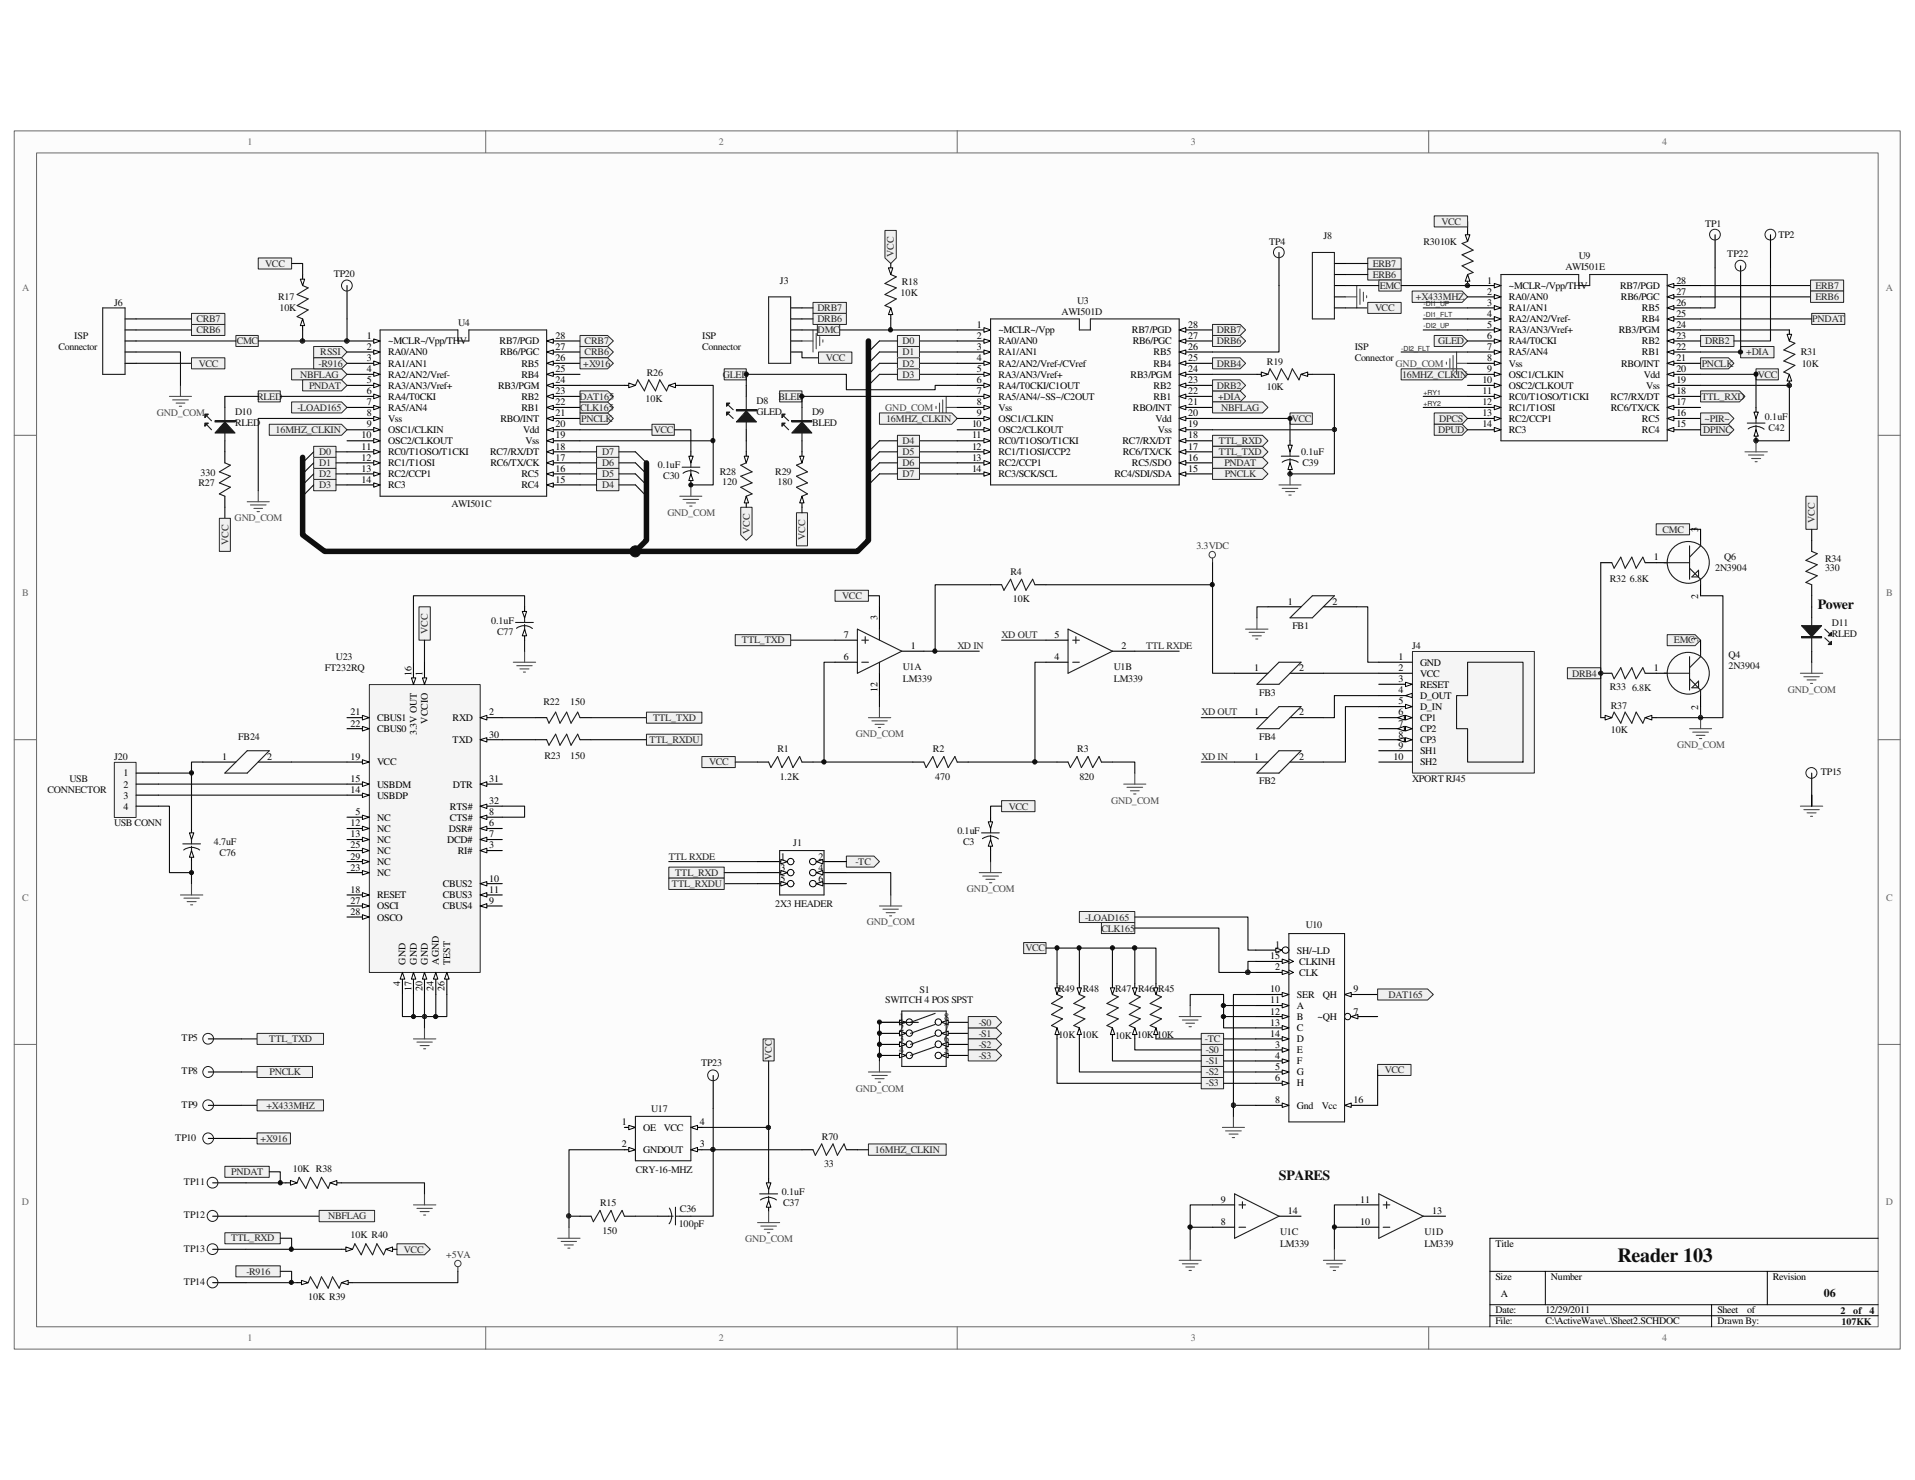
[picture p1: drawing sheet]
<svg xmlns="http://www.w3.org/2000/svg" width="279mm" height="216mm" viewBox="0 0 279 216" stroke-linecap="round" stroke-linejoin="round" font-family="sans-serif">
<defs><g id="words">
<text font-size="2.9" fill="#0e0e0e" x="236" y="184.1">Reader 103</text>
<g font-size="2" fill="#0e0e0e">
<text x="265.2" y="88.8">Power</text>
<text x="186.6" y="172.1">SPARES</text>
</g>
<text font-size="1.8" fill="#0e0e0e" x="266.1" y="189.1">06</text>
<g font-size="1.5" fill="#696969">
<text x="36.1" y="21.1">1</text>
<text x="104.9" y="21.1">2</text>
<text x="173.7" y="21.1">3</text>
<text x="242.5" y="21.1">4</text>
<text x="3.2" y="42.5">A</text>
<text x="275.2" y="42.5">A</text>
<text x="3.2" y="87">B</text>
<text x="275.2" y="87">B</text>
<text x="3.2" y="131.4">C</text>
<text x="275.2" y="131.4">C</text>
<text x="3.2" y="175.8">D</text>
<text x="275.2" y="175.8">D</text>
<text x="36.1" y="195.7">1</text>
<text x="104.9" y="195.7">2</text>
<text x="173.7" y="195.7">3</text>
<text x="242.5" y="195.7">4</text>
</g>
<g font-size="1.5" fill="#0e0e0e">
<text x="185.2" y="35.7">TP4</text>
<text x="193.1" y="34.9">J8</text>
<text x="207.7" y="35.7">R3010K</text>
<text x="248.8" y="33.1">TP1</text>
<text x="259.5" y="34.7">TP2</text>
<text x="48.7" y="40.4">TP20</text>
<text x="113.8" y="41.4">J3</text>
<text x="131.6" y="41.5">R18</text>
<text x="228.4" y="39.4">AWI501E</text>
<text x="230.3" y="37.8">U9</text>
<text x="252" y="37.5">TP22</text>
<text x="16.6" y="44.6">J6</text>
<text x="40.6" y="43.8">R17</text>
<text x="40.8" y="45.4">10K</text>
<text x="66.8" y="47.5">U4</text>
<text x="131.4" y="43.1">10K</text>
<text x="154.9" y="45.9">AWI501D</text>
<text x="157.2" y="44.3">U3</text>
<text x="8.6" y="51.1">Connector</text>
<text x="10.8" y="49.4">ISP</text>
<text x="102.4" y="49.4">ISP</text>
<text x="102.4" y="51.1">Connector</text>
<text x="184.8" y="53.3">R19</text>
<text x="197.7" y="51.1">ISP</text>
<text x="197.7" y="52.7">Connector</text>
<text x="262.7" y="51.9">R31</text>
<text x="262.9" y="53.5">10K</text>
<text x="94.2" y="58.6">10K</text>
<text x="94.4" y="54.8">R26</text>
<text x="110.4" y="59">D8</text>
<text x="184.8" y="56.9">10K</text>
<text x="34.3" y="60.6">D10</text>
<text x="34.3" y="62.2">RLED</text>
<text x="110.4" y="60.6">GLED</text>
<text x="118.5" y="60.6">D9</text>
<text x="118.5" y="62.2">BLED</text>
<text x="257.5" y="61.2">0.1uF</text>
<text x="258" y="62.9">C42</text>
<text x="29" y="70.9">R27</text>
<text x="29.3" y="69.5">330</text>
<text x="96" y="68.3">0.1uF</text>
<text x="96.8" y="69.9">C30</text>
<text x="105" y="69.3">R28</text>
<text x="105.4" y="70.8">120</text>
<text x="113.1" y="69.3">R29</text>
<text x="113.5" y="70.8">180</text>
<text x="189.9" y="66.4">0.1uF</text>
<text x="190" y="68">C39</text>
<text x="65.9" y="74">AWI501C</text>
<text x="147.4" y="83.9">R4</text>
<text x="250.2" y="83.4">2N3904</text>
<text x="251.5" y="81.7">Q6</text>
<text x="266.3" y="81.9">R34</text>
<text x="266.3" y="83.4">330</text>
<text x="147.8" y="87.9">10K</text>
<text x="234.9" y="84.8">R32</text>
<text x="237.8" y="85">6.8K</text>
<text x="71.7" y="91">0.1uF</text>
<text x="72.5" y="92.6">C77</text>
<text x="188.6" y="91.8">FB1</text>
<text x="206" y="94.7">J4</text>
<text x="252.2" y="96">Q4</text>
<text x="267.3" y="91.3">D11</text>
<text x="267.3" y="92.9">RLED</text>
<text x="47.4" y="97.9">FT232RQ</text>
<text x="49" y="96.3">U23</text>
<text x="131.7" y="97.7">U1A</text>
<text x="131.7" y="99.5">LM339</text>
<text x="162.5" y="97.7">U1B</text>
<text x="162.5" y="99.5">LM339</text>
<text x="183.7" y="101.5">FB3</text>
<text x="234.9" y="100.7">R33</text>
<text x="238.1" y="100.8">6.8K</text>
<text x="252.2" y="97.6">2N3904</text>
<text x="34.8" y="107.9">FB24</text>
<text x="79.3" y="102.9">R22</text>
<text x="83.2" y="102.9">150</text>
<text x="183.7" y="107.9">FB4</text>
<text x="235" y="103.4">R37</text>
<text x="235" y="107">10K</text>
<text x="16.6" y="110.8">J20</text>
<text x="79.5" y="110.7">R23</text>
<text x="83.2" y="110.7">150</text>
<text x="113.5" y="109.7">R1</text>
<text x="113.8" y="113.7">1.2K</text>
<text x="136.1" y="109.7">R2</text>
<text x="136.4" y="113.7">470</text>
<text x="157.2" y="109.7">R3</text>
<text x="157.5" y="113.7">820</text>
<text x="265.6" y="113.1">TP15</text>
<text x="6.9" y="115.7">CONNECTOR</text>
<text x="10.2" y="114">USB</text>
<text x="183.7" y="114.4">FB2</text>
<text x="206" y="114">XPORT RJ45</text>
<text x="16.6" y="120.5">USB CONN</text>
<text x="31.2" y="123.3">4.7uF</text>
<text x="32" y="124.9">C76</text>
<text x="115.7" y="123.4">J1</text>
<text x="139.7" y="121.7">0.1uF</text>
<text x="140.5" y="123.3">C3</text>
<text x="113.1" y="132.3">2X3 HEADER</text>
<text x="190.5" y="135.4">U10</text>
<text x="129.2" y="146.4">SWITCH 4 POS SPST</text>
<text x="134.2" y="144.9">S1</text>
<text x="154.4" y="144.8">R49</text>
<text x="158" y="144.8">R48</text>
<text x="162.7" y="144.8">R47 R46 R45</text>
<text x="26.5" y="151.9">TP5</text>
<text x="102.3" y="155.4">TP23</text>
<text x="154.4" y="151.4">10K 10K</text>
<text x="162.7" y="151.6">10K 10K 10K</text>
<text x="26.5" y="156.7">TP8</text>
<text x="26.5" y="161.6">TP9</text>
<text x="25.6" y="166.4">TP10</text>
<text x="95" y="162.2">U17</text>
<text x="119.9" y="166.2">R70</text>
<text x="26.8" y="172.9">TP11</text>
<text x="42.7" y="170.9">10K R38</text>
<text x="92.8" y="171.1">CRY-16-MHZ</text>
<text x="120.3" y="170.3">33</text>
<text x="26.8" y="177.7">TP12</text>
<text x="87.5" y="175.9">R15</text>
<text x="99.1" y="179">100pF</text>
<text x="99.2" y="176.7">C36</text>
<text x="114.1" y="174.3">0.1uF</text>
<text x="114.3" y="175.9">C37</text>
<text x="26.8" y="182.6">TP13</text>
<text x="51.1" y="180.6">10K R40</text>
<text x="87.9" y="180">150</text>
<text x="186.8" y="180.2">U1C</text>
<text x="186.8" y="181.9">LM339</text>
<text x="207.8" y="180.2">U1D</text>
<text x="207.8" y="181.9">LM339</text>
<text x="26.8" y="187.4">TP14</text>
<text x="45" y="189.7">10K R39</text>
<text x="268.5" y="191.6">2</text>
<text x="270.4" y="191.6">of</text>
<text x="272.8" y="191.6">4</text>
<text x="268.7" y="193.3">107KK</text>
</g>
<g font-size="1.5" fill="#262626">
<text x="210.3" y="32.8">VCC</text>
<text x="38.7" y="38.9">VCC</text>
<text x="130.4" y="37.5" transform="rotate(-90 130.4 37.5)">VCC</text>
<text x="200.3" y="40.6">ERB6</text>
<text x="200.3" y="38.9">ERB7</text>
<text x="28.7" y="47">CRB7</text>
<text x="119.3" y="45.4">DRB7</text>
<text x="119.3" y="47">DRB6</text>
<text x="200.6" y="45.4">VCC</text>
<text x="201.3" y="42.2">EMC</text>
<text x="206.6" y="43.8">+X433MHZ</text>
<text x="264.4" y="47">PNDAT</text>
<text x="264.9" y="42.2">ERB7</text>
<text x="264.9" y="43.8">ERB6</text>
<text x="28.7" y="48.6">CRB6</text>
<text x="29" y="53.5">VCC</text>
<text x="34.5" y="50.2">CMC</text>
<text x="46.5" y="53.5">-R916</text>
<text x="46.7" y="51.9">RSSI</text>
<text x="85.1" y="53.5">+X916</text>
<text x="85.3" y="51.9">CRB6</text>
<text x="85.3" y="50.2">CRB7</text>
<text x="119.3" y="48.6">DMC</text>
<text x="120.5" y="52.7">VCC</text>
<text x="131.7" y="50.2">D0</text>
<text x="131.7" y="51.9">D1</text>
<text x="131.7" y="53.5">D2</text>
<text x="177.5" y="53.5">DRB4</text>
<text x="177.5" y="50.2">DRB6</text>
<text x="177.5" y="48.6">DRB7</text>
<text x="209.8" y="50.2">GLED</text>
<text x="248.3" y="53.5">PNCLK</text>
<text x="248.8" y="50.2">DRB2</text>
<text x="254.8" y="51.9">+DIA</text>
<text x="37.5" y="58.3">RLED</text>
<text x="43.4" y="59.9">-LOAD165</text>
<text x="43.8" y="55.1">NBFLAG</text>
<text x="45.1" y="56.7">PNDAT</text>
<text x="84.5" y="58.3">DAT165</text>
<text x="84.6" y="59.9">CLK165</text>
<text x="105.5" y="55.1">GLED</text>
<text x="113.6" y="58.3">BLED</text>
<text x="131.7" y="55.1">D3</text>
<text x="177.5" y="56.7">DRB2</text>
<text x="177.7" y="58.3">+DIA</text>
<text x="178.2" y="59.9">NBFLAG</text>
<text x="204.6" y="55.1">16MHZ_CLKIN</text>
<text x="248.2" y="58.3">TTL_RXD</text>
<text x="256.5" y="55.1">VCC</text>
<text x="40.2" y="63.2">16MHZ_CLKIN</text>
<text x="84.8" y="61.6">PNCLK</text>
<text x="95.4" y="63.2">VCC</text>
<text x="129.3" y="61.6">16MHZ_CLKIN</text>
<text x="131.7" y="64.8">D4</text>
<text x="177.8" y="64.8">TTL_RXD</text>
<text x="188.5" y="61.6">VCC</text>
<text x="209.8" y="63.2">DPUD</text>
<text x="210" y="61.6">DPCS</text>
<text x="248.5" y="63.2">DPINC</text>
<text x="248.7" y="61.6">~PIR~</text>
<text x="46.6" y="71.2">D3</text>
<text x="46.6" y="69.6">D2</text>
<text x="46.6" y="68">D1</text>
<text x="46.6" y="66.4">D0</text>
<text x="87.8" y="71.2">D4</text>
<text x="87.8" y="69.6">D5</text>
<text x="87.8" y="68">D6</text>
<text x="87.8" y="66.4">D7</text>
<text x="131.7" y="66.4">D5</text>
<text x="131.7" y="68">D6</text>
<text x="131.7" y="69.6">D7</text>
<text x="177.8" y="66.4">TTL_TXD</text>
<text x="178.6" y="68">PNDAT</text>
<text x="178.7" y="69.6">PNCLK</text>
<text x="109.4" y="77.9" transform="rotate(-90 109.4 77.9)">VCC</text>
<text x="242.6" y="77.7">CMC</text>
<text x="264.8" y="76.3" transform="rotate(-90 264.8 76.3)">VCC</text>
<text x="33.3" y="79.5" transform="rotate(-90 33.3 79.5)">VCC</text>
<text x="117.5" y="78.7" transform="rotate(-90 117.5 78.7)">VCC</text>
<text x="122.9" y="87.4">VCC</text>
<text x="62.4" y="92.5" transform="rotate(-90 62.4 92.5)">VCC</text>
<text x="108.2" y="93.9">TTL_TXD</text>
<text x="139.7" y="94.7">XD IN</text>
<text x="146.1" y="93">XD OUT</text>
<text x="167.2" y="94.7">TTL RXDE</text>
<text x="244.2" y="93.9">EMC</text>
<text x="229.4" y="98.7">DRB4</text>
<text x="95.3" y="105.2">TTL_TXD</text>
<text x="175.3" y="104.4">XD OUT</text>
<text x="94.8" y="108.4">TTL_RXDU</text>
<text x="103.5" y="111.6">VCC</text>
<text x="175.3" y="110.8">XD IN</text>
<text x="147.2" y="118.1">VCC</text>
<text x="97.6" y="125.4">TTL RXDE</text>
<text x="98" y="129.4">TTL_RXDU</text>
<text x="98.5" y="127.8">TTL_RXD</text>
<text x="124.8" y="126.2">-TC</text>
<text x="158.3" y="134.3">-LOAD165</text>
<text x="160.7" y="135.9">CLK165</text>
<text x="149.6" y="138.8">VCC</text>
<text x="142.8" y="149.6">-S0</text>
<text x="202.6" y="145.6">DAT165</text>
<text x="39.3" y="152">TTL_TXD</text>
<text x="112.6" y="154.7" transform="rotate(-90 112.6 154.7)">VCC</text>
<text x="142.8" y="151.2">-S1</text>
<text x="142.8" y="152.8">-S2</text>
<text x="142.8" y="154.5">-S3</text>
<text x="175.8" y="152">-TC</text>
<text x="175.9" y="155.3">-S1</text>
<text x="175.9" y="153.7">-S0</text>
<text x="38.9" y="161.7">+X433MHZ</text>
<text x="39.3" y="156.9">PNCLK</text>
<text x="175.9" y="156.9">-S2</text>
<text x="175.9" y="158.5">-S3</text>
<text x="202.1" y="156.5">VCC</text>
<text x="38" y="166.6">+X916</text>
<text x="33.7" y="171.4">PNDAT</text>
<text x="127.6" y="168.2">16MHZ_CLKIN</text>
<text x="47.9" y="177.9">NBFLAG</text>
<text x="33.7" y="181.1">TTL_RXD</text>
<text x="35.9" y="186">-R916</text>
<text x="58.9" y="182.8">VCC</text>
</g>
<g font-size="1.5">
<text x="217" y="41.4">1</text>
<text x="244.6" y="41.4">28</text>
<text x="142.5" y="47.8">1</text>
<text x="173.4" y="47.8">28</text>
<text x="217" y="43">2</text>
<text x="217" y="44.6">3</text>
<text x="217" y="46.2">4</text>
<text x="217" y="47.8">5</text>
<text x="220.1" y="43.8">RA0/AN0</text>
<text x="220.1" y="45.4">RA1/AN1</text>
<text x="220.1" y="42.2">~MCLR~/Vpp/THV</text>
<text x="220.1" y="47">RA2/AN2/Vref-</text>
<text x="236.4" y="42.2">RB7/PGD</text>
<text x="236.5" y="43.8">RB6/PGC</text>
<text x="239.6" y="45.4">RB5</text>
<text x="239.6" y="47">RB4</text>
<text x="244.6" y="43">27</text>
<text x="244.6" y="47.8">24</text>
<text x="244.6" y="44.6">26</text>
<text x="244.6" y="46.2">25</text>
<text x="53.5" y="51.1">2</text>
<text x="53.5" y="52.7">3</text>
<text x="53.5" y="49.4">1</text>
<text x="56.6" y="51.9">RA0/AN0</text>
<text x="56.6" y="53.5">RA1/AN1</text>
<text x="56.6" y="50.2">~MCLR~/Vpp/THV</text>
<text x="72.9" y="50.2">RB7/PGD</text>
<text x="73" y="51.9">RB6/PGC</text>
<text x="76.1" y="53.5">RB5</text>
<text x="81.1" y="51.1">27</text>
<text x="81.1" y="49.4">28</text>
<text x="81.1" y="52.7">26</text>
<text x="142.5" y="49.4">2</text>
<text x="142.5" y="51.1">3</text>
<text x="142.5" y="52.7">4</text>
<text x="145.7" y="48.6">~MCLR~/Vpp</text>
<text x="145.7" y="50.2">RA0/AN0</text>
<text x="145.7" y="51.9">RA1/AN1</text>
<text x="145.7" y="53.5">RA2/AN2/Vref-/CVref</text>
<text x="165.1" y="48.6">RB7/PGD</text>
<text x="165.3" y="50.2">RB6/PGC</text>
<text x="168.3" y="51.9">RB5</text>
<text x="168.3" y="53.5">RB4</text>
<text x="173.4" y="49.4">27</text>
<text x="173.4" y="51.1">26</text>
<text x="173.4" y="52.7">25</text>
<text x="217" y="52.7">8</text>
<text x="217" y="49.4">6</text>
<text x="217" y="51.1">7</text>
<text x="220.1" y="53.5">Vss</text>
<text x="220.1" y="48.6">RA3/AN3/Vref+</text>
<text x="220.1" y="50.2">RA4/T0CKI</text>
<text x="220.1" y="51.9">RA5/AN4</text>
<text x="236.2" y="48.6">RB3/PGM</text>
<text x="236.5" y="53.5">RBO/INT</text>
<text x="239.6" y="50.2">RB2</text>
<text x="239.6" y="51.9">RB1</text>
<text x="244.6" y="52.7">21</text>
<text x="244.6" y="49.4">23</text>
<text x="244.6" y="51.1">22</text>
<text x="53.5" y="54.3">4</text>
<text x="53.5" y="55.9">5</text>
<text x="53.5" y="57.5">6</text>
<text x="53.5" y="59.1">7</text>
<text x="56.6" y="55.1">RA2/AN2/Vref-</text>
<text x="56.6" y="56.7">RA3/AN3/Vref+</text>
<text x="56.6" y="58.3">RA4/T0CKI</text>
<text x="56.6" y="59.9">RA5/AN4</text>
<text x="72.7" y="56.7">RB3/PGM</text>
<text x="76.1" y="55.1">RB4</text>
<text x="76.1" y="58.3">RB2</text>
<text x="76.1" y="59.9">RB1</text>
<text x="81.1" y="55.9">24</text>
<text x="81.1" y="54.3">25</text>
<text x="81.1" y="57.5">23</text>
<text x="81.1" y="59.1">22</text>
<text x="142.5" y="54.3">5</text>
<text x="142.5" y="55.9">6</text>
<text x="142.5" y="57.5">7</text>
<text x="142.5" y="59.1">8</text>
<text x="145.7" y="55.1">RA3/AN3/Vref+</text>
<text x="145.7" y="56.7">RA4/T0CKI/C1OUT</text>
<text x="145.7" y="58.3">RA5/AN4/~SS~/C2OUT</text>
<text x="145.7" y="59.9">Vss</text>
<text x="164.9" y="55.1">RB3/PGM</text>
<text x="165.3" y="59.9">RBO/INT</text>
<text x="168.3" y="56.7">RB2</text>
<text x="168.3" y="58.3">RB1</text>
<text x="173.4" y="54.3">24</text>
<text x="173.4" y="59.1">21</text>
<text x="173.4" y="55.9">23</text>
<text x="173.4" y="57.5">22</text>
<text x="216.3" y="55.9">10</text>
<text x="216.3" y="57.5">11</text>
<text x="216.3" y="59.1">12</text>
<text x="217" y="54.3">9</text>
<text x="220.1" y="55.1">OSC1/CLKIN</text>
<text x="220.1" y="56.7">OSC2/CLKOUT</text>
<text x="220.1" y="58.3">RC0/T1OSO/T1CKI</text>
<text x="220.1" y="59.9">RC1/T1OSI</text>
<text x="235" y="58.3">RC7/RX/DT</text>
<text x="235" y="59.9">RC6/TX/CK</text>
<text x="239.8" y="55.1">Vdd</text>
<text x="240.2" y="56.7">Vss</text>
<text x="244.6" y="54.3">20</text>
<text x="244.6" y="55.9">19</text>
<text x="244.6" y="57.5">18</text>
<text x="244.6" y="59.1">17</text>
<text x="52.7" y="64">10</text>
<text x="52.7" y="65.6">11</text>
<text x="53.5" y="60.7">8</text>
<text x="53.5" y="62.4">9</text>
<text x="56.6" y="61.6">Vss</text>
<text x="56.6" y="63.2">OSC1/CLKIN</text>
<text x="56.6" y="64.8">OSC2/CLKOUT</text>
<text x="73" y="61.6">RBO/INT</text>
<text x="76.3" y="63.2">Vdd</text>
<text x="76.7" y="64.8">Vss</text>
<text x="81.1" y="65.6">18</text>
<text x="81.1" y="64">19</text>
<text x="81.1" y="62.4">20</text>
<text x="81.1" y="60.7">21</text>
<text x="141.8" y="62.4">10</text>
<text x="141.8" y="65.6">12</text>
<text x="141.8" y="64">11</text>
<text x="142.5" y="60.7">9</text>
<text x="145.7" y="61.6">OSC1/CLKIN</text>
<text x="145.7" y="63.2">OSC2/CLKOUT</text>
<text x="145.7" y="64.8">RC0/T1OSO/T1CKI</text>
<text x="163.8" y="64.8">RC7/RX/DT</text>
<text x="168.6" y="61.6">Vdd</text>
<text x="169" y="63.2">Vss</text>
<text x="173.4" y="60.7">20</text>
<text x="173.4" y="65.6">17</text>
<text x="173.4" y="62.4">19</text>
<text x="173.4" y="64">18</text>
<text x="216.3" y="60.7">13</text>
<text x="216.3" y="62.4">14</text>
<text x="220.1" y="61.6">RC2/CCP1</text>
<text x="220.1" y="63.2">RC3</text>
<text x="239.6" y="63.2">RC4</text>
<text x="239.6" y="61.6">RC5</text>
<text x="244.6" y="62.4">15</text>
<text x="244.6" y="60.7">16</text>
<text x="52.7" y="67.2">12</text>
<text x="52.7" y="68.8">13</text>
<text x="52.7" y="70.4">14</text>
<text x="56.6" y="66.4">RC0/T1OSO/T1CKI</text>
<text x="56.6" y="68">RC1/T1OSI</text>
<text x="56.6" y="69.6">RC2/CCP1</text>
<text x="56.6" y="71.2">RC3</text>
<text x="71.5" y="66.4">RC7/RX/DT</text>
<text x="71.5" y="68">RC6/TX/CK</text>
<text x="76.1" y="71.2">RC4</text>
<text x="76.1" y="69.6">RC5</text>
<text x="81.1" y="67.2">17</text>
<text x="81.1" y="70.4">15</text>
<text x="81.1" y="68.8">16</text>
<text x="141.8" y="67.2">13</text>
<text x="141.8" y="68.8">14</text>
<text x="145.7" y="66.4">RC1/T1OSI/CCP2</text>
<text x="145.7" y="68">RC2/CCP1</text>
<text x="145.7" y="69.6">RC3/SCK/SCL</text>
<text x="162.6" y="69.6">RC4/SDI/SDA</text>
<text x="163.8" y="66.4">RC6/TX/CK</text>
<text x="165.1" y="68">RC5/SDO</text>
<text x="173.4" y="67.2">16</text>
<text x="173.4" y="68.8">15</text>
<text x="247.8" y="77.6" transform="rotate(-90 247.8 77.6)">3</text>
<text x="241.3" y="81.7">1</text>
<text x="187.9" y="88.2">1</text>
<text x="194.4" y="88.2">2</text>
<text x="247.8" y="87.3" transform="rotate(-90 247.8 87.3)">2</text>
<text x="123.1" y="93">7</text>
<text x="128" y="90.5" transform="rotate(-90 128 90.5)">3</text>
<text x="132.9" y="94.7">1</text>
<text x="153.8" y="93">5</text>
<text x="163.6" y="94.7">2</text>
<text x="247.8" y="93.7" transform="rotate(-90 247.8 93.7)">3</text>
<text x="60" y="98.6" transform="rotate(-90 60 98.6)">16</text>
<text x="61.6" y="98.6" transform="rotate(-90 61.6 98.6)">1</text>
<text x="123.1" y="96.3">6</text>
<text x="128" y="101" transform="rotate(-90 128 101)">12</text>
<text x="153.8" y="96.3">4</text>
<text x="183" y="97.9">1</text>
<text x="189.5" y="97.9">2</text>
<text x="204" y="96.3">1</text>
<text x="204" y="97.9">2</text>
<text x="204" y="99.5">3</text>
<text x="204" y="101.1">4</text>
<text x="207.2" y="97.1">GND</text>
<text x="207.2" y="98.7">VCC</text>
<text x="207.2" y="100.3">RESET</text>
<text x="207.2" y="101.9">D_OUT</text>
<text x="241.3" y="97.9">1</text>
<text x="51.1" y="106">22</text>
<text x="51.1" y="104.4">21</text>
<text x="55" y="106.8">CBUS0</text>
<text x="55" y="105.2">CBUS1</text>
<text x="60.8" y="107.3" transform="rotate(-90 60.8 107.3)">3.3V OUT</text>
<text x="62.4" y="105.6" transform="rotate(-90 62.4 105.6)">VCCIO</text>
<text x="66" y="105.2">RXD</text>
<text x="71.4" y="107.6">30</text>
<text x="71.4" y="104.4">2</text>
<text x="183" y="104.4">1</text>
<text x="189.5" y="104.4">2</text>
<text x="204" y="102.7">5</text>
<text x="204" y="104.4">6</text>
<text x="204" y="106">7</text>
<text x="204" y="107.6">8</text>
<text x="207.2" y="103.5">D_IN</text>
<text x="207.2" y="105.2">CP1</text>
<text x="207.2" y="106.8">CP2</text>
<text x="247.8" y="103.5" transform="rotate(-90 247.8 103.5)">2</text>
<text x="18" y="113.2">1</text>
<text x="32.4" y="110.8">1</text>
<text x="39" y="110.8">2</text>
<text x="51.1" y="110.8">19</text>
<text x="55" y="111.6">VCC</text>
<text x="66" y="108.4">TXD</text>
<text x="183" y="110.8">1</text>
<text x="189.5" y="110.8">2</text>
<text x="203.3" y="110.8">10</text>
<text x="204" y="109.2">9</text>
<text x="207.2" y="108.4">CP3</text>
<text x="207.2" y="110">SH1</text>
<text x="207.2" y="111.6">SH2</text>
<text x="18" y="114.9">2</text>
<text x="18" y="116.5">3</text>
<text x="18" y="118.1">4</text>
<text x="51.1" y="114">15</text>
<text x="51.1" y="115.7">14</text>
<text x="51.9" y="118.9">5</text>
<text x="55" y="114.9">USBDM</text>
<text x="55" y="116.5">USBDP</text>
<text x="55" y="119.7">NC</text>
<text x="65.6" y="118.1">RTS#</text>
<text x="65.6" y="119.7">CTS#</text>
<text x="66.1" y="114.9">DTR</text>
<text x="71.4" y="117.3">32</text>
<text x="71.4" y="118.9">8</text>
<text x="71.4" y="114">31</text>
<text x="51.1" y="120.5">12</text>
<text x="51.1" y="122.1">13</text>
<text x="51.1" y="123.7">25</text>
<text x="51.1" y="125.4">29</text>
<text x="55" y="121.3">NC</text>
<text x="55" y="122.9">NC</text>
<text x="55" y="124.6">NC</text>
<text x="65.2" y="122.9">DCD#</text>
<text x="65.5" y="121.3">DSR#</text>
<text x="66.8" y="124.6">RI#</text>
<text x="71.4" y="120.5">6</text>
<text x="71.4" y="123.7">3</text>
<text x="71.4" y="122.1">7</text>
<text x="113.9" y="125.4">1</text>
<text x="119.4" y="125.4">2</text>
<text x="51.1" y="130.2">18</text>
<text x="51.1" y="127">23</text>
<text x="51.1" y="131.8">27</text>
<text x="55" y="126.2">NC</text>
<text x="55" y="131">RESET</text>
<text x="55" y="127.8">NC</text>
<text x="64.6" y="129.4">CBUS2</text>
<text x="64.6" y="131">CBUS3</text>
<text x="71.4" y="128.6">10</text>
<text x="71.4" y="130.2">11</text>
<text x="71.4" y="131.8">9</text>
<text x="113.9" y="127">3</text>
<text x="113.9" y="128.6">5</text>
<text x="119.4" y="127">4</text>
<text x="119.4" y="128.6">6</text>
<text x="51.1" y="133.4">28</text>
<text x="55" y="132.6">OSCI</text>
<text x="55" y="134.3">OSCO</text>
<text x="64.6" y="132.6">CBUS4</text>
<text x="58.4" y="143.9" transform="rotate(-90 58.4 143.9)">4</text>
<text x="59.2" y="140.8" transform="rotate(-90 59.2 140.8)">GND</text>
<text x="60.8" y="140.8" transform="rotate(-90 60.8 140.8)">GND</text>
<text x="62.4" y="140.8" transform="rotate(-90 62.4 140.8)">GND</text>
<text x="64.1" y="140.8" transform="rotate(-90 64.1 140.8)">AGND</text>
<text x="65.7" y="140.8" transform="rotate(-90 65.7 140.8)">TEST</text>
<text x="185.3" y="139.9">15</text>
<text x="186.1" y="141.5">2</text>
<text x="186.1" y="138.3">1</text>
<text x="189.2" y="139.1">SH/~LD</text>
<text x="189.5" y="142.3">CLK</text>
<text x="189.5" y="140.7">CLKINH</text>
<text x="60" y="144.6" transform="rotate(-90 60 144.6)">17</text>
<text x="61.6" y="144.6" transform="rotate(-90 61.6 144.6)">20</text>
<text x="63.2" y="144.6" transform="rotate(-90 63.2 144.6)">24</text>
<text x="64.9" y="144.6" transform="rotate(-90 64.9 144.6)">26</text>
<text x="131.2" y="148.8">1</text>
<text x="137.8" y="148.8">8</text>
<text x="185.3" y="149.6">13</text>
<text x="185.3" y="148">12</text>
<text x="185.3" y="146.4">11</text>
<text x="185.3" y="144.8">10</text>
<text x="189.2" y="148.8">B</text>
<text x="189.2" y="147.2">A</text>
<text x="189.2" y="145.6">SER</text>
<text x="192.2" y="148.8">~QH</text>
<text x="193" y="145.6">QH</text>
<text x="197.5" y="144.8">9</text>
<text x="197.5" y="148">7</text>
<text x="131.2" y="150.4">2</text>
<text x="131.2" y="152">3</text>
<text x="131.2" y="153.7">4</text>
<text x="137.8" y="153.7">5</text>
<text x="137.8" y="152">6</text>
<text x="137.8" y="150.4">7</text>
<text x="185.3" y="151.2">14</text>
<text x="186.1" y="154.5">4</text>
<text x="186.1" y="152.8">3</text>
<text x="189.2" y="155.3">F</text>
<text x="189.2" y="153.7">E</text>
<text x="189.2" y="152">D</text>
<text x="189.2" y="150.4">C</text>
<text x="186.1" y="157.7">6</text>
<text x="186.1" y="156.1">5</text>
<text x="186.1" y="160.9">8</text>
<text x="189.2" y="158.5">H</text>
<text x="189.2" y="156.9">G</text>
<text x="189.2" y="161.7">Gnd</text>
<text x="192.9" y="161.7">Vcc</text>
<text x="197.5" y="160.9">16</text>
<text x="90.7" y="164.2">1</text>
<text x="90.7" y="167.4">2</text>
<text x="93.9" y="165">OE</text>
<text x="96.9" y="165">VCC</text>
<text x="102.1" y="164.2">4</text>
<text x="102.1" y="167.4">3</text>
<text x="93.9" y="168.2">GNDOUT</text>
<text x="178.1" y="178.7">8</text>
<text x="178.1" y="175.5">9</text>
<text x="187.9" y="177.1">14</text>
<text x="198.5" y="178.7">10</text>
<text x="198.5" y="175.5">11</text>
<text x="209" y="177.1">13</text>
<text x="218.2" y="181.9">Title</text>
<text x="218.2" y="186.7">Size</text>
<text x="218.2" y="191.6">Date:</text>
<text x="219" y="189.1">A</text>
<text x="225.5" y="191.6">12/29/2011</text>
<text x="226.3" y="186.7">Number</text>
<text x="250.6" y="191.6">Sheet</text>
<text x="254.9" y="191.6">of</text>
<text x="258.7" y="186.7">Revision</text>
<text x="218.2" y="193.2">File:</text>
<text x="225.5" y="193.2">C:\ActiveWave\..\Sheet2.SCHDOC</text>
<text x="250.6" y="193.2">Drawn By:</text>
</g>
<g font-size="1.5" fill="#4c4c4c">
<text x="203.6" y="53.5">GND_COM</text>
<text x="129.2" y="59.9">GND_COM</text>
<text x="22.9" y="60.7">GND_COM</text>
<text x="34.2" y="76">GND_COM</text>
<text x="97.4" y="75.2">GND_COM</text>
<text x="260.9" y="101.1">GND_COM</text>
<text x="124.9" y="107.6">GND_COM</text>
<text x="244.7" y="109.2">GND_COM</text>
<text x="162.1" y="117.3">GND_COM</text>
<text x="141.1" y="130.2">GND_COM</text>
<text x="126.5" y="135">GND_COM</text>
<text x="124.9" y="159.3">GND_COM</text>
<text x="108.7" y="181.2">GND_COM</text>
</g>
<g font-size="1.5" fill="#393939">
<text x="174.6" y="80.1">3.3VDC</text>
<text x="65.1" y="183.6">+5VA</text>
</g>
<g font-size="1" fill="#262626">
<text x="207.7" y="44.7">-DI1_UP</text>
<text x="207.7" y="46.3">-DI1_FLT</text>
<text x="207.7" y="47.9">-DI2_UP</text>
<text x="204.4" y="51.1">-DI2_FLT</text>
<text x="207.7" y="57.6">+RY1</text>
<text x="207.7" y="59.2">+RY2</text>
</g>
</g></defs>
<path d="M2.1 19.1h275.1v177.7h-275.1z" fill="#fcfcfc"/>
<path d="M2.1 19.1h275.1v177.7h-275.1z" fill="none" stroke="#6a6a6a" stroke-width=".15"/>
<path d="M5.4 22.4h268.6v171.1h-268.6z" fill="#fcfcfc"/>
<g fill="none" stroke="#6a6a6a" stroke-width=".15">
<path d="M70.9 19v3.3M139.7 19v3.3M208.4 19v3.3M5.3 22.3h268.7v171.2h-268.7zM2.1 63.5h3.2M274 63.5h3.2M2.1 107.9h3.2M274 107.9h3.2M2.1 152.4h3.2M274 152.4h3.2M70.9 193.5v3.3M139.7 193.5v3.3"/>
<path d="M208.4 193.5v3.3"/>
</g>
<path d="M217.4 185.5h56.6M217.4 190.3h56.6M217.4 191.9h56.6M225.5 185.5v4.8M249.7 190.3v3.2M257.9 185.5v4.8M274 180.6h-56.6v12.9" fill="none" stroke="#000" stroke-width=".15"/>
<circle cx="44.1" cy="49.7" r=".31" fill="#0e0e0e"/>
<circle cx="44.1" cy="49.7" r=".31" fill="none" stroke="#0e0e0e" stroke-width=".15"/>
<circle cx="50.6" cy="49.7" r=".31" fill="#0e0e0e"/>
<circle cx="50.6" cy="49.7" r=".31" fill="none" stroke="#0e0e0e" stroke-width=".15"/>
<circle cx="61.9" cy="148.3" r=".3" fill="#0e0e0e"/>
<circle cx="61.9" cy="148.3" r=".3" fill="none" stroke="#0e0e0e" stroke-width=".15"/>
<circle cx="83" cy="177.4" r=".3" fill="#0e0e0e"/>
<circle cx="83" cy="177.4" r=".3" fill="none" stroke="#0e0e0e" stroke-width=".15"/>
<circle cx="104" cy="167.7" r=".3" fill="#0e0e0e"/>
<circle cx="104" cy="167.7" r=".3" fill="none" stroke="#0e0e0e" stroke-width=".15"/>
<circle cx="112.1" cy="164.5" r=".3" fill="#0e0e0e"/>
<circle cx="112.1" cy="164.5" r=".3" fill="none" stroke="#0e0e0e" stroke-width=".15"/>
<circle cx="179.9" cy="161.2" r=".31" fill="#0e0e0e"/>
<circle cx="179.9" cy="161.2" r=".31" fill="none" stroke="#0e0e0e" stroke-width=".15"/>
<circle cx="182.1" cy="141.8" r=".32" fill="#0e0e0e"/>
<circle cx="182.1" cy="141.8" r=".32" fill="none" stroke="#0e0e0e" stroke-width=".15"/>
<circle cx="188.2" cy="69.1" r=".3" fill="#0e0e0e"/>
<circle cx="188.2" cy="69.1" r=".3" fill="none" stroke="#0e0e0e" stroke-width=".15"/>
<circle cx="194.7" cy="62.7" r=".3" fill="#0e0e0e"/>
<circle cx="194.7" cy="62.7" r=".3" fill="none" stroke="#0e0e0e" stroke-width=".15"/>
<circle cx="214.1" cy="41.7" r=".3" fill="#0e0e0e"/>
<circle cx="214.1" cy="41.7" r=".3" fill="none" stroke="#0e0e0e" stroke-width=".15"/>
<circle cx="233.5" cy="98.2" r=".3" fill="#0e0e0e"/>
<circle cx="233.5" cy="98.2" r=".3" fill="none" stroke="#0e0e0e" stroke-width=".15"/>
<circle cx="248.1" cy="104.7" r=".31" fill="#0e0e0e"/>
<circle cx="248.1" cy="104.7" r=".31" fill="none" stroke="#0e0e0e" stroke-width=".15"/>
<circle cx="256.2" cy="64.3" r=".31" fill="#0e0e0e"/>
<circle cx="256.2" cy="64.3" r=".31" fill="none" stroke="#0e0e0e" stroke-width=".15"/>
<circle cx="261.1" cy="56.2" r=".31" fill="#0e0e0e"/>
<circle cx="261.1" cy="56.2" r=".31" fill="none" stroke="#0e0e0e" stroke-width=".15"/>
<path d="M30.4 166.1h4.8M31 172.6h4.9" fill="none" stroke="#000" stroke-width=".16"/>
<g fill="none" stroke="#1c1c1c" stroke-width=".15">
<circle cx="30.4" cy="166.1" r=".79"/>
<circle cx="31" cy="172.5" r=".79"/>
</g>
<path d="M32.8 170.1h6.5v1.6h-6.5z" fill-rule="evenodd" fill="#f0f0f0"/>
<path d="M32.8 170.1h6.5v1.6h-6.5z" fill="none" stroke="#262626" stroke-width=".15"/>
<path d="M35.9 177.4h10.7" fill="none" stroke="#0e0e0e" stroke-width=".16"/>
<path d="M46.6 176.6h8.1v1.6h-8.1z" fill-rule="evenodd" fill="#f0f0f0"/>
<path d="M46.6 176.6h8.1v1.6h-8.1z" fill="none" stroke="#262626" stroke-width=".15"/>
<path d="M31 177.4h4.9" fill="none" stroke="#000" stroke-width=".16"/>
<circle cx="31" cy="177.4" r=".79" fill="none" stroke="#1c1c1c" stroke-width=".15"/>
<path d="M32.8 179.8h8.1v1.6h-8.1z" fill-rule="evenodd" fill="#f0f0f0"/>
<path d="M32.8 179.8h8.1v1.6h-8.1z" fill="none" stroke="#262626" stroke-width=".15"/>
<path d="M31 182.2h4.9M31 187.1h4.9" fill="none" stroke="#000" stroke-width=".16"/>
<g fill="none" stroke="#1c1c1c" stroke-width=".15">
<circle cx="31" cy="187.1" r=".79"/>
<circle cx="31" cy="182.2" r=".79"/>
</g>
<path d="M57.9 181.4h4l.9 .8-.9 .8h-4z" fill-rule="evenodd" fill="#f0f0f0"/>
<path d="M57.9 181.4h4l.9 .8-.9 .8h-4z" fill="none" stroke="#262626" stroke-width=".15"/>
<path d="M35.9 187.1h7.4" fill="none" stroke="#0e0e0e" stroke-width=".16"/>
<path d="M34.4 184.7h6.5v1.6h-6.5z" fill-rule="evenodd" fill="#f0f0f0"/>
<path d="M34.4 184.7h6.5v1.6h-6.5z" fill="none" stroke="#262626" stroke-width=".15"/>
<path d="M41.7 172.6h1.6" fill="none" stroke="#000" stroke-width=".16"/>
<path d="M42.4 172.2l.9 .4-.9 .3z" fill="#fcfcfc"/>
<path d="M42.4 172.2l.9 .4-.9 .3z" fill="none" stroke="#000" stroke-width=".15"/>
<path d="M48.2 172.6h1.6" fill="none" stroke="#000" stroke-width=".16"/>
<path d="M48.2 172.6l.9-.4v.7z" fill="#fcfcfc"/>
<path d="M48.2 172.6l.9-.4v.7z" fill="none" stroke="#000" stroke-width=".15"/>
<path d="M43.3 172.6l.3-.9 1 1.7 .7-1.7 1 1.7 .6-1.7 1 1.7 .3-.8" fill="none" stroke="#1c1c1c" stroke-width=".16"/>
<path d="M43.3 187.1h1.7" fill="none" stroke="#000" stroke-width=".16"/>
<path d="M44 186.8l1 .3-1 .3z" fill="#fcfcfc"/>
<path d="M44 186.8l1 .3-1 .3z" fill="none" stroke="#000" stroke-width=".15"/>
<path d="M49.8 187.1h1.6" fill="none" stroke="#000" stroke-width=".16"/>
<path d="M49.8 187.1l1-.3v.6z" fill="#fcfcfc"/>
<path d="M49.8 187.1l1-.3v.6z" fill="none" stroke="#000" stroke-width=".15"/>
<path d="M45 187.1l.3-.8 1 1.6 .6-1.6 1 1.6 .6-1.6 1 1.6 .3-.8" fill="none" stroke="#1c1c1c" stroke-width=".16"/>
<path d="M49.8 182.2h1.6" fill="none" stroke="#000" stroke-width=".16"/>
<path d="M50.5 181.9l.9 .3-.9 .4z" fill="#fcfcfc"/>
<path d="M50.5 181.9l.9 .3-.9 .4z" fill="none" stroke="#000" stroke-width=".15"/>
<path d="M56.3 182.2h1.6" fill="none" stroke="#000" stroke-width=".16"/>
<path d="M56.3 182.2l1-.3v.7z" fill="#fcfcfc"/>
<path d="M56.3 182.2l1-.3v.7z" fill="none" stroke="#000" stroke-width=".15"/>
<path d="M51.4 182.2l.4-.8 .9 1.6 .7-1.6 1 1.6 .6-1.6 1 1.6 .3-.8" fill="none" stroke="#1c1c1c" stroke-width=".16"/>
<path d="M30.4 156.4h4.8M30.4 161.2h4.8" fill="none" stroke="#000" stroke-width=".16"/>
<g fill="none" stroke="#1c1c1c" stroke-width=".15">
<circle cx="30.4" cy="156.4" r=".79"/>
<circle cx="30.4" cy="161.2" r=".79"/>
</g>
<path d="M37.5 155.6h8.1v1.6h-8.1z" fill-rule="evenodd" fill="#f0f0f0"/>
<path d="M37.5 155.6h8.1v1.6h-8.1z" fill="none" stroke="#262626" stroke-width=".15"/>
<path d="M35.2 161.2h2.3" fill="none" stroke="#0e0e0e" stroke-width=".16"/>
<path d="M37.5 160.4h9.7v1.7h-9.7z" fill-rule="evenodd" fill="#f0f0f0"/>
<path d="M37.5 160.4h9.7v1.7h-9.7z" fill="none" stroke="#262626" stroke-width=".15"/>
<path d="M35.2 166.1h2.3" fill="none" stroke="#0e0e0e" stroke-width=".16"/>
<path d="M37.5 165.3h4.9v1.6h-4.9z" fill-rule="evenodd" fill="#f0f0f0"/>
<path d="M37.5 165.3h4.9v1.6h-4.9z" fill="none" stroke="#262626" stroke-width=".15"/>
<path d="M30.4 151.6h4.8" fill="none" stroke="#000" stroke-width=".16"/>
<circle cx="30.4" cy="151.5" r=".79" fill="none" stroke="#1c1c1c" stroke-width=".15"/>
<path d="M35.2 151.6h2.3" fill="none" stroke="#0e0e0e" stroke-width=".16"/>
<path d="M37.5 150.7h9.7v1.7h-9.7z" fill-rule="evenodd" fill="#f0f0f0"/>
<path d="M37.5 150.7h9.7v1.7h-9.7z" fill="none" stroke="#262626" stroke-width=".15"/>
<path d="M35.2 156.4h2.3" fill="none" stroke="#0e0e0e" stroke-width=".16"/>
<path d="M128.3 132.2h3.3M128.8 132.6h2.3M129.3 133.1h1.3M129.8 133.6h.3M130 130.6v1.6" fill="none" stroke="#4c4c4c" stroke-width=".16"/>
<path d="M123.5 124.9h4l.8 .8-.8 .8h-4z" fill-rule="evenodd" fill="#f0f0f0"/>
<path d="M123.5 124.9h4l.8 .8-.8 .8h-4z" fill="none" stroke="#262626" stroke-width=".15"/>
<path d="M97.6 125.7h12.9" fill="none" stroke="#0e0e0e" stroke-width=".16"/>
<path d="M97.6 126.5h8.1v1.6h-8.1z" fill-rule="evenodd" fill="#f0f0f0"/>
<path d="M97.6 126.5h8.1v1.6h-8.1z" fill="none" stroke="#262626" stroke-width=".15"/>
<path d="M105.7 127.3h4.8M105.7 128.9h4.8" fill="none" stroke="#0e0e0e" stroke-width=".16"/>
<circle cx="104" cy="167.7" r=".3" fill="#262626"/>
<circle cx="104" cy="167.7" r=".3" fill="none" stroke="#262626" stroke-width=".15"/>
<path d="M104.1 156.9v4.8" fill="none" stroke="#000" stroke-width=".16"/>
<circle cx="104" cy="156.9" r=".79" fill="none" stroke="#1c1c1c" stroke-width=".15"/>
<circle cx="112.1" cy="164.5" r=".3" fill="#262626"/>
<circle cx="112.1" cy="164.5" r=".3" fill="none" stroke="#262626" stroke-width=".15"/>
<path d="M111.3 151.6h1.6v3.2h-1.6z" fill-rule="evenodd" fill="#f0f0f0"/>
<path d="M111.3 151.6h1.6v3.2h-1.6z" fill="none" stroke="#262626" stroke-width=".15"/>
<path d="M102.4 164.5h9.7" fill="none" stroke="#0e0e0e" stroke-width=".16"/>
<path d="M128.3 149.1h4.9" fill="none" stroke="#000" stroke-width=".16"/>
<circle cx="132.7" cy="149.1" r=".46" fill="#fcfcfc"/>
<circle cx="132.7" cy="149.1" r=".46" fill="none" stroke="#000" stroke-width=".15"/>
<path d="M131.2 148.8l1 .3-1 .3z" fill="#fcfcfc"/>
<path d="M131.2 148.8l1 .3-1 .3z" fill="none" stroke="#000" stroke-width=".15"/>
<path d="M128.3 150.7h4.9" fill="none" stroke="#000" stroke-width=".16"/>
<circle cx="132.7" cy="150.7" r=".46" fill="#fcfcfc"/>
<circle cx="132.7" cy="150.7" r=".46" fill="none" stroke="#000" stroke-width=".15"/>
<path d="M131.2 150.4l1 .3-1 .3z" fill="#fcfcfc"/>
<path d="M131.2 150.4l1 .3-1 .3z" fill="none" stroke="#000" stroke-width=".15"/>
<path d="M128.3 152.4h4.9" fill="none" stroke="#000" stroke-width=".16"/>
<circle cx="132.7" cy="152.3" r=".48" fill="#fcfcfc"/>
<circle cx="132.7" cy="152.3" r=".48" fill="none" stroke="#000" stroke-width=".15"/>
<path d="M131.2 152l1 .4-1 .3z" fill="#fcfcfc"/>
<path d="M131.2 152l1 .4-1 .3z" fill="none" stroke="#000" stroke-width=".15"/>
<path d="M128.3 154h4.9" fill="none" stroke="#000" stroke-width=".16"/>
<circle cx="132.7" cy="154" r=".46" fill="#fcfcfc"/>
<circle cx="132.7" cy="154" r=".46" fill="none" stroke="#000" stroke-width=".15"/>
<path d="M131.2 153.6l1 .4-1 .3z" fill="#fcfcfc"/>
<path d="M131.2 153.6l1 .4-1 .3z" fill="none" stroke="#000" stroke-width=".15"/>
<path d="M136.4 154h4.9" fill="none" stroke="#000" stroke-width=".16"/>
<circle cx="136.9" cy="154" r=".47" fill="#fcfcfc"/>
<circle cx="136.9" cy="154" r=".47" fill="none" stroke="#000" stroke-width=".15"/>
<path d="M137.4 154l.9-.4v.7z" fill="#fcfcfc"/>
<path d="M137.4 154l.9-.4v.7z" fill="none" stroke="#000" stroke-width=".15"/>
<path d="M136.4 152.4h4.9" fill="none" stroke="#000" stroke-width=".16"/>
<circle cx="136.9" cy="152.3" r=".48" fill="#fcfcfc"/>
<circle cx="136.9" cy="152.3" r=".48" fill="none" stroke="#000" stroke-width=".15"/>
<path d="M137.4 152.4l.9-.4v.7z" fill="#fcfcfc"/>
<path d="M137.4 152.4l.9-.4v.7z" fill="none" stroke="#000" stroke-width=".15"/>
<path d="M136.4 150.7h4.9" fill="none" stroke="#000" stroke-width=".16"/>
<circle cx="136.9" cy="150.7" r=".47" fill="#fcfcfc"/>
<circle cx="136.9" cy="150.7" r=".47" fill="none" stroke="#000" stroke-width=".15"/>
<path d="M137.4 150.7l.9-.3v.6z" fill="#fcfcfc"/>
<path d="M137.4 150.7l.9-.3v.6z" fill="none" stroke="#000" stroke-width=".15"/>
<path d="M136.4 149.1h4.9" fill="none" stroke="#000" stroke-width=".16"/>
<circle cx="136.9" cy="149.1" r=".47" fill="#fcfcfc"/>
<circle cx="136.9" cy="149.1" r=".47" fill="none" stroke="#000" stroke-width=".15"/>
<path d="M137.4 149.1l.9-.3v.6z" fill="#fcfcfc"/>
<path d="M137.4 149.1l.9-.3v.6z" fill="none" stroke="#000" stroke-width=".15"/>
<path d="M131.6 147.5h6.4v8.1h-6.4zM136.4 152.7l-3.6 1.3M136.4 147.8l-3.6 1.3M136.4 149.4l-3.6 1.3M136.4 151l-3.6 1.4" fill="none" stroke="#1c1c1c" stroke-width=".16"/>
<path d="M110.5 125.7h5.4" fill="none" stroke="#000" stroke-width=".16"/>
<circle cx="115.4" cy="125.7" r=".46" fill="#fcfcfc"/>
<circle cx="115.4" cy="125.7" r=".46" fill="none" stroke="#000" stroke-width=".15"/>
<path d="M113.9 125.4l1 .3-1 .3z" fill="#fcfcfc"/>
<path d="M113.9 125.4l1 .3-1 .3z" fill="none" stroke="#000" stroke-width=".15"/>
<path d="M110.5 127.3h5.4" fill="none" stroke="#000" stroke-width=".16"/>
<circle cx="115.4" cy="127.3" r=".46" fill="#fcfcfc"/>
<circle cx="115.4" cy="127.3" r=".46" fill="none" stroke="#000" stroke-width=".15"/>
<path d="M113.9 127l1 .3-1 .3z" fill="#fcfcfc"/>
<path d="M113.9 127l1 .3-1 .3z" fill="none" stroke="#000" stroke-width=".15"/>
<path d="M118.1 127.3h5.4" fill="none" stroke="#000" stroke-width=".16"/>
<circle cx="118.6" cy="127.3" r=".48" fill="#fcfcfc"/>
<circle cx="118.6" cy="127.3" r=".48" fill="none" stroke="#000" stroke-width=".15"/>
<path d="M119.1 127.3l1-.3v.6z" fill="#fcfcfc"/>
<path d="M119.1 127.3l1-.3v.6z" fill="none" stroke="#000" stroke-width=".15"/>
<path d="M110.5 128.9h5.4" fill="none" stroke="#000" stroke-width=".16"/>
<circle cx="115.4" cy="128.9" r=".46" fill="#fcfcfc"/>
<circle cx="115.4" cy="128.9" r=".46" fill="none" stroke="#000" stroke-width=".15"/>
<path d="M113.9 128.6l1 .3-1 .3z" fill="#fcfcfc"/>
<path d="M113.9 128.6l1 .3-1 .3z" fill="none" stroke="#000" stroke-width=".15"/>
<path d="M118.1 128.9h5.4" fill="none" stroke="#000" stroke-width=".16"/>
<circle cx="118.6" cy="128.9" r=".48" fill="#fcfcfc"/>
<circle cx="118.6" cy="128.9" r=".48" fill="none" stroke="#000" stroke-width=".15"/>
<path d="M119.1 128.9l1-.3v.6z" fill="#fcfcfc"/>
<path d="M119.1 128.9l1-.3v.6z" fill="none" stroke="#000" stroke-width=".15"/>
<path d="M118.1 125.7h5.4" fill="none" stroke="#000" stroke-width=".16"/>
<circle cx="118.6" cy="125.7" r=".48" fill="#fcfcfc"/>
<circle cx="118.6" cy="125.7" r=".48" fill="none" stroke="#000" stroke-width=".15"/>
<path d="M119.1 125.7l1-.3v.6z" fill="#fcfcfc"/>
<path d="M119.1 125.7l1-.3v.6z" fill="none" stroke="#000" stroke-width=".15"/>
<path d="M113.7 124.1h6.5v6.5h-6.5zM86.2 177.4l.4 .8 .9-1.6 .7 1.6 1-1.6 .6 1.6 1-1.6 .3 .8M97.6 177.4h.6M97.7 176.2a2 2 0 0 1-.1 2.3M98.6 177.4h.6M98.6 176.1v2.6" fill="none" stroke="#1c1c1c" stroke-width=".16"/>
<path d="M126.7 156.4h3.3M127.2 156.9h2.3M127.7 157.4h1.3M128.1 157.9h.4M128.3 154.8v1.6M83 179v1.6M81.4 180.6h3.2M81.9 181.1h2.2M82.3 181.6h1.4M82.8 182.1h.3" fill="none" stroke="#4c4c4c" stroke-width=".16"/>
<path d="M83 177.4h1.6" fill="none" stroke="#0e0e0e" stroke-width=".16"/>
<path d="M84.6 177.4h1.6M91.1 177.4h1.6M96 177.4h1.6M99.2 177.4h1.6" fill="none" stroke="#000" stroke-width=".16"/>
<circle cx="83" cy="177.4" r=".3" fill="#262626"/>
<circle cx="83" cy="177.4" r=".3" fill="none" stroke="#262626" stroke-width=".15"/>
<path d="M92.7 177.4h3.3" fill="none" stroke="#0e0e0e" stroke-width=".16"/>
<path d="M126.7 166.9h11.3v1.6h-11.3z" fill-rule="evenodd" fill="#f0f0f0"/>
<path d="M126.7 166.9h11.3v1.6h-11.3z" fill="none" stroke="#262626" stroke-width=".15"/>
<path d="M112.1 171.9v1.6" fill="none" stroke="#000" stroke-width=".16"/>
<path d="M111.8 172.6h.7l-.4 .9z" fill="#fcfcfc"/>
<path d="M111.8 172.6h.7l-.4 .9z" fill="none" stroke="#000" stroke-width=".15"/>
<path d="M112.1 175.1v1.6" fill="none" stroke="#000" stroke-width=".16"/>
<path d="M112.1 175.1l.4 1h-.7z" fill="#fcfcfc"/>
<path d="M112.1 175.1l.4 1h-.7z" fill="none" stroke="#000" stroke-width=".15"/>
<path d="M110.8 174.2h2.7M111 175a1.97 1.97 0 0 1 2.3 0M112.1 173.5v.7M112.1 174.5v.6" fill="none" stroke="#1c1c1c" stroke-width=".16"/>
<path d="M110.5 178.4h3.2M111 178.9h2.3M111.5 179.3h1.3M112 179.8h.3M112.1 176.7v1.7" fill="none" stroke="#4c4c4c" stroke-width=".16"/>
<path d="M91.1 164.5h1.6" fill="none" stroke="#000" stroke-width=".16"/>
<path d="M91.7 164.2l1 .3-1 .3z" fill="#fcfcfc"/>
<path d="M91.7 164.2l1 .3-1 .3z" fill="none" stroke="#000" stroke-width=".15"/>
<path d="M91.1 167.7h1.6" fill="none" stroke="#000" stroke-width=".16"/>
<path d="M91.7 167.4l1 .3-1 .3z" fill="#fcfcfc"/>
<path d="M91.7 167.4l1 .3-1 .3z" fill="none" stroke="#000" stroke-width=".15"/>
<path d="M100.8 167.7h1.6" fill="none" stroke="#000" stroke-width=".16"/>
<path d="M100.8 167.7l1-.3v.6z" fill="#fcfcfc"/>
<path d="M100.8 167.7l1-.3v.6z" fill="none" stroke="#000" stroke-width=".15"/>
<path d="M100.8 164.5h1.6" fill="none" stroke="#000" stroke-width=".16"/>
<path d="M100.8 164.5l1-.3v.6z" fill="#fcfcfc"/>
<path d="M100.8 164.5l1-.3v.6z" fill="none" stroke="#000" stroke-width=".15"/>
<path d="M92.7 162.9h8.1v6.4h-8.1z" fill="none" stroke="#1c1c1c" stroke-width=".16"/>
<path d="M36.1 73.2h3.2M36.5 73.7h2.3M37 74.2h1.3M37.5 74.6h.3M37.7 71.6v1.6" fill="none" stroke="#4c4c4c" stroke-width=".16"/>
<path d="M45.8 69.9h3.2v1.7h-3.2z" fill-rule="evenodd" fill="#f0f0f0"/>
<path d="M45.8 69.9h3.2v1.7h-3.2z" fill="none" stroke="#262626" stroke-width=".15"/>
<path d="M45.8 70.7l-1.6 1.7" fill="none" stroke="#0e0e0e" stroke-width=".16"/>
<path d="M45.8 68.3h3.2v1.6h-3.2z" fill-rule="evenodd" fill="#f0f0f0"/>
<path d="M45.8 68.3h3.2v1.6h-3.2z" fill="none" stroke="#262626" stroke-width=".15"/>
<path d="M45.8 69.1l-1.6 1.6" fill="none" stroke="#0e0e0e" stroke-width=".16"/>
<path d="M45.8 66.7h3.2v1.6h-3.2z" fill-rule="evenodd" fill="#f0f0f0"/>
<path d="M45.8 66.7h3.2v1.6h-3.2z" fill="none" stroke="#262626" stroke-width=".15"/>
<path d="M45.8 67.5l-1.6 1.6" fill="none" stroke="#0e0e0e" stroke-width=".16"/>
<path d="M45.8 65.1h3.2v1.6h-3.2z" fill-rule="evenodd" fill="#f0f0f0"/>
<path d="M45.8 65.1h3.2v1.6h-3.2z" fill="none" stroke="#262626" stroke-width=".15"/>
<path d="M32.8 74v1.6M45.8 65.9l-1.6 1.6" fill="none" stroke="#0e0e0e" stroke-width=".16"/>
<path d="M32 75.6h1.6v4.8h-1.6z" fill-rule="evenodd" fill="#f0f0f0"/>
<path d="M32 75.6h1.6v4.8h-1.6z" fill="none" stroke="#262626" stroke-width=".15"/>
<path d="M50.6 51.4h4.9M32.8 65.9v1.6M32.8 72.4v1.6" fill="none" stroke="#000" stroke-width=".16"/>
<path d="M32.8 67.5l.8 .4-1.6 .9 1.6 .7-1.6 .9 1.6 .7-1.6 1 .8 .3" fill="none" stroke="#1c1c1c" stroke-width=".16"/>
<path d="M54.5 51.1l1 .3-1 .3z" fill="#fcfcfc"/>
<path d="M54.5 51.1l1 .3-1 .3z" fill="none" stroke="#000" stroke-width=".15"/>
<path d="M50.6 53h4.9" fill="none" stroke="#000" stroke-width=".16"/>
<path d="M54.5 52.7l1 .3-1 .3z" fill="#fcfcfc"/>
<path d="M54.5 52.7l1 .3-1 .3z" fill="none" stroke="#000" stroke-width=".15"/>
<path d="M50.6 61h4.9" fill="none" stroke="#000" stroke-width=".16"/>
<path d="M54.5 60.7l1 .3-1 .4z" fill="#fcfcfc"/>
<path d="M54.5 60.7l1 .3-1 .4z" fill="none" stroke="#000" stroke-width=".15"/>
<path d="M50.6 62.7h4.9" fill="none" stroke="#000" stroke-width=".16"/>
<path d="M54.5 62.4l1 .3-1 .3z" fill="#fcfcfc"/>
<path d="M54.5 62.4l1 .3-1 .3z" fill="none" stroke="#000" stroke-width=".15"/>
<path d="M50.6 64.3h4.9" fill="none" stroke="#000" stroke-width=".16"/>
<path d="M54.5 64l1 .3-1 .3z" fill="#fcfcfc"/>
<path d="M54.5 64l1 .3-1 .3z" fill="none" stroke="#000" stroke-width=".15"/>
<path d="M50.6 65.9h4.9" fill="none" stroke="#000" stroke-width=".16"/>
<path d="M54.5 65.6l1 .3-1 .4z" fill="#fcfcfc"/>
<path d="M54.5 65.6l1 .3-1 .4z" fill="none" stroke="#000" stroke-width=".15"/>
<path d="M50.6 49.7h4.9" fill="none" stroke="#000" stroke-width=".16"/>
<path d="M54.5 49.4l1 .3-1 .4z" fill="#fcfcfc"/>
<path d="M54.5 49.4l1 .3-1 .4z" fill="none" stroke="#000" stroke-width=".15"/>
<path d="M50.6 54.6h4.9" fill="none" stroke="#000" stroke-width=".16"/>
<path d="M54.5 54.3l1 .3-1 .3z" fill="#fcfcfc"/>
<path d="M54.5 54.3l1 .3-1 .3z" fill="none" stroke="#000" stroke-width=".15"/>
<path d="M50.6 56.2h4.9" fill="none" stroke="#000" stroke-width=".16"/>
<path d="M54.5 55.9l1 .3-1 .4z" fill="#fcfcfc"/>
<path d="M54.5 55.9l1 .3-1 .4z" fill="none" stroke="#000" stroke-width=".15"/>
<path d="M50.6 57.8h4.9" fill="none" stroke="#000" stroke-width=".16"/>
<path d="M54.5 57.5l1 .3-1 .4z" fill="#fcfcfc"/>
<path d="M54.5 57.5l1 .3-1 .4z" fill="none" stroke="#000" stroke-width=".15"/>
<path d="M50.6 59.4h4.9" fill="none" stroke="#000" stroke-width=".16"/>
<path d="M54.5 59.1l1 .3-1 .4z" fill="#fcfcfc"/>
<path d="M54.5 59.1l1 .3-1 .4z" fill="none" stroke="#000" stroke-width=".15"/>
<path d="M50.6 67.5h4.9" fill="none" stroke="#000" stroke-width=".16"/>
<path d="M54.5 67.2l1 .3-1 .4z" fill="#fcfcfc"/>
<path d="M54.5 67.2l1 .3-1 .4z" fill="none" stroke="#000" stroke-width=".15"/>
<path d="M50.6 69.1h4.9" fill="none" stroke="#000" stroke-width=".16"/>
<path d="M54.5 68.8l1 .3-1 .4z" fill="#fcfcfc"/>
<path d="M54.5 68.8l1 .3-1 .4z" fill="none" stroke="#000" stroke-width=".15"/>
<path d="M50.6 70.7h4.9" fill="none" stroke="#000" stroke-width=".16"/>
<path d="M54.5 70.4l1 .3-1 .4z" fill="#fcfcfc"/>
<path d="M54.5 70.4l1 .3-1 .4z" fill="none" stroke="#000" stroke-width=".15"/>
<path d="M79.8 49.7h4.8" fill="none" stroke="#000" stroke-width=".16"/>
<path d="M79.8 49.7l.9-.3v.7z" fill="#fcfcfc"/>
<path d="M79.8 49.7l.9-.3v.7z" fill="none" stroke="#000" stroke-width=".15"/>
<path d="M79.8 51.4h4.8" fill="none" stroke="#000" stroke-width=".16"/>
<path d="M79.8 51.4l.9-.3v.6z" fill="#fcfcfc"/>
<path d="M79.8 51.4l.9-.3v.6z" fill="none" stroke="#000" stroke-width=".15"/>
<path d="M79.8 53h4.8" fill="none" stroke="#000" stroke-width=".16"/>
<path d="M79.8 53l.9-.3v.6z" fill="#fcfcfc"/>
<path d="M79.8 53l.9-.3v.6z" fill="none" stroke="#000" stroke-width=".15"/>
<path d="M79.8 54.6h4.8" fill="none" stroke="#000" stroke-width=".16"/>
<path d="M79.8 54.6l.9-.3v.6z" fill="#fcfcfc"/>
<path d="M79.8 54.6l.9-.3v.6z" fill="none" stroke="#000" stroke-width=".15"/>
<path d="M79.8 56.2h4.8" fill="none" stroke="#000" stroke-width=".16"/>
<path d="M79.8 56.2l.9-.3v.7z" fill="#fcfcfc"/>
<path d="M79.8 56.2l.9-.3v.7z" fill="none" stroke="#000" stroke-width=".15"/>
<path d="M79.8 57.8h4.8" fill="none" stroke="#000" stroke-width=".16"/>
<path d="M79.8 57.8l.9-.3v.7z" fill="#fcfcfc"/>
<path d="M79.8 57.8l.9-.3v.7z" fill="none" stroke="#000" stroke-width=".15"/>
<path d="M79.8 59.4h4.8" fill="none" stroke="#000" stroke-width=".16"/>
<path d="M79.8 59.4l.9-.3v.7z" fill="#fcfcfc"/>
<path d="M79.8 59.4l.9-.3v.7z" fill="none" stroke="#000" stroke-width=".15"/>
<path d="M79.8 61h4.8" fill="none" stroke="#000" stroke-width=".16"/>
<path d="M79.8 61l.9-.3v.7z" fill="#fcfcfc"/>
<path d="M79.8 61l.9-.3v.7z" fill="none" stroke="#000" stroke-width=".15"/>
<path d="M79.8 64.3h4.8" fill="none" stroke="#000" stroke-width=".16"/>
<path d="M79.8 64.3l.9-.3v.6z" fill="#fcfcfc"/>
<path d="M79.8 64.3l.9-.3v.6z" fill="none" stroke="#000" stroke-width=".15"/>
<path d="M79.8 62.7h4.8" fill="none" stroke="#000" stroke-width=".16"/>
<path d="M79.8 62.7l.9-.3v.6z" fill="#fcfcfc"/>
<path d="M79.8 62.7l.9-.3v.6z" fill="none" stroke="#000" stroke-width=".15"/>
<path d="M79.8 65.9h4.8" fill="none" stroke="#000" stroke-width=".16"/>
<path d="M79.8 65.9l.9-.3v.7z" fill="#fcfcfc"/>
<path d="M79.8 65.9l.9-.3v.7z" fill="none" stroke="#000" stroke-width=".15"/>
<path d="M79.8 67.5h4.8" fill="none" stroke="#000" stroke-width=".16"/>
<path d="M79.8 67.5l.9-.3v.7z" fill="#fcfcfc"/>
<path d="M79.8 67.5l.9-.3v.7z" fill="none" stroke="#000" stroke-width=".15"/>
<path d="M79.8 70.7h4.8" fill="none" stroke="#000" stroke-width=".16"/>
<path d="M79.8 70.7l.9-.3v.7z" fill="#fcfcfc"/>
<path d="M79.8 70.7l.9-.3v.7z" fill="none" stroke="#000" stroke-width=".15"/>
<path d="M79.8 69.1h4.8" fill="none" stroke="#000" stroke-width=".16"/>
<path d="M79.8 69.1l.9-.3v.7z" fill="#fcfcfc"/>
<path d="M79.8 69.1l.9-.3v.7z" fill="none" stroke="#000" stroke-width=".15"/>
<path d="M55.5 48.1h11.3v1.6h1.6v-1.6h11.4v24.3h-24.3z" fill="none" stroke="#1c1c1c" stroke-width=".16"/>
<path d="M50.6 41.7v4.8" fill="none" stroke="#000" stroke-width=".16"/>
<circle cx="50.6" cy="41.6" r=".79" fill="none" stroke="#1c1c1c" stroke-width=".15"/>
<path d="M45.8 50.5h4l.8 .9-.8 .8h-4z" fill-rule="evenodd" fill="#f0f0f0"/>
<path d="M45.8 50.5h4l.8 .9-.8 .8h-4z" fill="none" stroke="#262626" stroke-width=".15"/>
<path d="M42.5 53.8h7.3l.8 .8-.8 .8h-7.3z" fill-rule="evenodd" fill="#f0f0f0"/>
<path d="M42.5 53.8h7.3l.8 .8-.8 .8h-7.3z" fill="none" stroke="#262626" stroke-width=".15"/>
<path d="M45.8 52.2h4l.8 .8-.8 .8h-4z" fill-rule="evenodd" fill="#f0f0f0"/>
<path d="M45.8 52.2h4l.8 .8-.8 .8h-4z" fill="none" stroke="#262626" stroke-width=".15"/>
<path d="M37.7 57h3.2v1.6h-3.2z" fill-rule="evenodd" fill="#f0f0f0"/>
<path d="M37.7 57h3.2v1.6h-3.2z" fill="none" stroke="#262626" stroke-width=".15"/>
<path d="M44.2 55.4h5.6l.8 .8-.8 .8h-5.6z" fill-rule="evenodd" fill="#f0f0f0"/>
<path d="M44.2 55.4h5.6l.8 .8-.8 .8h-5.6z" fill="none" stroke="#262626" stroke-width=".15"/>
<path d="M39.3 61.9h10.5l.8 .8-.8 .8h-10.5z" fill-rule="evenodd" fill="#f0f0f0"/>
<path d="M39.3 61.9h10.5l.8 .8-.8 .8h-10.5z" fill="none" stroke="#262626" stroke-width=".15"/>
<path d="M27.9 47.3h4.9v1.6h-4.9z" fill-rule="evenodd" fill="#f0f0f0"/>
<path d="M27.9 47.3h4.9v1.6h-4.9z" fill="none" stroke="#262626" stroke-width=".15"/>
<path d="M19.9 48.1h8" fill="none" stroke="#0e0e0e" stroke-width=".16"/>
<path d="M27.9 45.7h4.9v1.6h-4.9z" fill-rule="evenodd" fill="#f0f0f0"/>
<path d="M27.9 45.7h4.9v1.6h-4.9z" fill="none" stroke="#262626" stroke-width=".15"/>
<path d="M19.9 46.5h8M19.9 53h8" fill="none" stroke="#0e0e0e" stroke-width=".16"/>
<path d="M24.7 57.8h3.2M25.2 58.3h2.3M25.7 58.8h1.3M26.2 59.3h.3M26.3 56.2v1.6" fill="none" stroke="#4c4c4c" stroke-width=".16"/>
<path d="M27.9 52.2h4.9v1.6h-4.9z" fill-rule="evenodd" fill="#f0f0f0"/>
<path d="M27.9 52.2h4.9v1.6h-4.9z" fill="none" stroke="#262626" stroke-width=".15"/>
<path d="M37.7 37.6h4.8v1.6h-4.8z" fill-rule="evenodd" fill="#f0f0f0"/>
<path d="M37.7 37.6h4.8v1.6h-4.8z" fill="none" stroke="#262626" stroke-width=".15"/>
<path d="M42.5 58.6h7.3l.8 .8-.8 .8h-7.3z" fill-rule="evenodd" fill="#f0f0f0"/>
<path d="M42.5 58.6h7.3l.8 .8-.8 .8h-7.3z" fill="none" stroke="#262626" stroke-width=".15"/>
<circle cx="44.1" cy="49.7" r=".31" fill="#262626"/>
<circle cx="44.1" cy="49.7" r=".31" fill="none" stroke="#262626" stroke-width=".15"/>
<path d="M34.4 48.9h3.3v1.6h-3.3z" fill-rule="evenodd" fill="#f0f0f0"/>
<path d="M34.4 48.9h3.3v1.6h-3.3z" fill="none" stroke="#262626" stroke-width=".15"/>
<circle cx="50.6" cy="49.7" r=".31" fill="#262626"/>
<circle cx="50.6" cy="49.7" r=".31" fill="none" stroke="#262626" stroke-width=".15"/>
<path d="M44.2 46.5v1.6" fill="none" stroke="#000" stroke-width=".16"/>
<path d="M44.2 46.5l.2 1h-.6z" fill="#fcfcfc"/>
<path d="M44.2 46.5l.2 1h-.6z" fill="none" stroke="#000" stroke-width=".15"/>
<path d="M44.2 40v1.7" fill="none" stroke="#000" stroke-width=".16"/>
<path d="M43.8 40.7h.6l-.2 1z" fill="#fcfcfc"/>
<path d="M43.8 40.7h.6l-.2 1z" fill="none" stroke="#000" stroke-width=".15"/>
<path d="M15 44.9h3.2v9.7h-3.2zM44.2 41.7l.8 .3-1.7 1 1.7 .6-1.7 1 1.7 .6-1.7 1 .9 .3" fill="none" stroke="#1c1c1c" stroke-width=".16"/>
<path d="M18.2 53h1.7M18.2 51.4h1.7M18.2 49.7h1.7M18.2 48.1h1.7M18.2 46.5h1.7" fill="none" stroke="#000" stroke-width=".16"/>
<path d="M105.7 53.8h3.2v1.6h-3.2z" fill-rule="evenodd" fill="#f0f0f0"/>
<path d="M105.7 53.8h3.2v1.6h-3.2z" fill="none" stroke="#262626" stroke-width=".15"/>
<path d="M84.6 50.5h4l.9 .9-.9 .8h-4z" fill-rule="evenodd" fill="#f0f0f0"/>
<path d="M84.6 50.5h4l.9 .9-.9 .8h-4z" fill="none" stroke="#262626" stroke-width=".15"/>
<path d="M84.6 48.9h4l.9 .8-.9 .8h-4z" fill-rule="evenodd" fill="#f0f0f0"/>
<path d="M84.6 48.9h4l.9 .8-.9 .8h-4z" fill="none" stroke="#262626" stroke-width=".15"/>
<path d="M84.6 60.2h4l.9 .8-.9 .9h-4z" fill-rule="evenodd" fill="#f0f0f0"/>
<path d="M84.6 60.2h4l.9 .8-.9 .9h-4z" fill="none" stroke="#262626" stroke-width=".15"/>
<path d="M84.6 58.6h4l.9 .8-.9 .8h-4z" fill-rule="evenodd" fill="#f0f0f0"/>
<path d="M84.6 58.6h4l.9 .8-.9 .8h-4z" fill="none" stroke="#262626" stroke-width=".15"/>
<path d="M84.6 57h4l.9 .8-.9 .8h-4z" fill-rule="evenodd" fill="#f0f0f0"/>
<path d="M84.6 57h4l.9 .8-.9 .8h-4z" fill="none" stroke="#262626" stroke-width=".15"/>
<path d="M84.6 52.2h4l.9 .8-.9 .8h-4z" fill-rule="evenodd" fill="#f0f0f0"/>
<path d="M84.6 52.2h4l.9 .8-.9 .8h-4z" fill="none" stroke="#262626" stroke-width=".15"/>
<path d="M117 49.7h1.6M118.6 48.1v3.3M119.1 48.6v2.3M119.6 49.1v1.3M120.1 49.6v.3M136.6 59.3v.3M137.1 58.8v1.3M137.5 58.3v2.3M138 57.8v3.2M138 59.4h1.7" fill="none" stroke="#4c4c4c" stroke-width=".16"/>
<path d="M128.3 54.6l-1.6 1.6M128.3 53l-1.6 1.6M128.3 51.4l-1.6 1.6M128.3 49.7l-1.6 1.7M134.2 54.6h5.5M134.2 53h5.5M134.2 51.4h5.5M134.2 49.7h5.5" fill="none" stroke="#0e0e0e" stroke-width=".16"/>
<path d="M118.6 44.1h4.9v1.6h-4.9z" fill-rule="evenodd" fill="#f0f0f0"/>
<path d="M118.6 44.1h4.9v1.6h-4.9z" fill="none" stroke="#262626" stroke-width=".15"/>
<path d="M118.6 45.7h4.9v1.6h-4.9z" fill-rule="evenodd" fill="#f0f0f0"/>
<path d="M118.6 45.7h4.9v1.6h-4.9z" fill="none" stroke="#262626" stroke-width=".15"/>
<path d="M117 46.5h1.6M117 44.9h1.6" fill="none" stroke="#0e0e0e" stroke-width=".16"/>
<path d="M115.4 51.4h1.6M115.4 49.7h1.6M115.4 48.1h1.6M115.4 46.5h1.6M115.4 44.9h1.6" fill="none" stroke="#000" stroke-width=".16"/>
<path d="M112.1 43.3h3.3v9.7h-3.3z" fill="none" stroke="#1c1c1c" stroke-width=".16"/>
<path d="M128.3 60.2h10.6l.8 .8-.8 .9h-10.6z" fill-rule="evenodd" fill="#f0f0f0"/>
<path d="M128.3 60.2h10.6l.8 .8-.8 .9h-10.6z" fill="none" stroke="#262626" stroke-width=".15"/>
<path d="M117 57.8h22.7" fill="none" stroke="#0e0e0e" stroke-width=".16"/>
<path d="M113.7 57h3.3v1.6h-3.3z" fill-rule="evenodd" fill="#f0f0f0"/>
<path d="M113.7 57h3.3v1.6h-3.3z" fill="none" stroke="#262626" stroke-width=".15"/>
<path d="M117 51.4v.8h2.4" fill="none" stroke="#0e0e0e" stroke-width=".16"/>
<path d="M119.4 51.4h4.9v1.6h-4.9z" fill-rule="evenodd" fill="#f0f0f0"/>
<path d="M119.4 51.4h4.9v1.6h-4.9z" fill="none" stroke="#262626" stroke-width=".15"/>
<path d="M129.1 33.6h1.7v4l-.8 .8-.9-.8z" fill-rule="evenodd" fill="#f0f0f0"/>
<path d="M129.1 33.6h1.7v4l-.8 .8-.9-.8z" fill="none" stroke="#262626" stroke-width=".15"/>
<path d="M95.1 61.9h3.3v1.6h-3.3z" fill-rule="evenodd" fill="#f0f0f0"/>
<path d="M95.1 61.9h3.3v1.6h-3.3z" fill="none" stroke="#262626" stroke-width=".15"/>
<path d="M130.9 48.9h3.3v1.6h-3.3z" fill-rule="evenodd" fill="#f0f0f0"/>
<path d="M130.9 48.9h3.3v1.6h-3.3z" fill="none" stroke="#262626" stroke-width=".15"/>
<path d="M130.9 50.5h3.3v1.7h-3.3z" fill-rule="evenodd" fill="#f0f0f0"/>
<path d="M130.9 50.5h3.3v1.7h-3.3z" fill="none" stroke="#262626" stroke-width=".15"/>
<path d="M130.9 52.2h3.3v1.6h-3.3z" fill-rule="evenodd" fill="#f0f0f0"/>
<path d="M130.9 52.2h3.3v1.6h-3.3z" fill="none" stroke="#262626" stroke-width=".15"/>
<path d="M130.9 53.8h3.3v1.6h-3.3z" fill-rule="evenodd" fill="#f0f0f0"/>
<path d="M130.9 53.8h3.3v1.6h-3.3z" fill="none" stroke="#262626" stroke-width=".15"/>
<path d="M119.3 47.3h3.2v1.6h-3.2z" fill-rule="evenodd" fill="#f0f0f0"/>
<path d="M119.3 47.3h3.2v1.6h-3.2z" fill="none" stroke="#262626" stroke-width=".15"/>
<path d="M84.6 56.2h6.5" fill="none" stroke="#0e0e0e" stroke-width=".16"/>
<path d="M130 44.9v1.6" fill="none" stroke="#000" stroke-width=".16"/>
<path d="M130 44.9l.3 1h-.7z" fill="#fcfcfc"/>
<path d="M130 44.9l.3 1h-.7z" fill="none" stroke="#000" stroke-width=".15"/>
<path d="M130 38.4v1.6" fill="none" stroke="#000" stroke-width=".16"/>
<path d="M129.6 39.1h.7l-.3 .9z" fill="#fcfcfc"/>
<path d="M129.6 39.1h.7l-.3 .9z" fill="none" stroke="#000" stroke-width=".15"/>
<path d="M130 40l.8 .4-1.7 1 1.7 .6-1.7 1 1.7 .6-1.7 1 .9 .3" fill="none" stroke="#1c1c1c" stroke-width=".16"/>
<path d="M97.6 56.2h1.6" fill="none" stroke="#000" stroke-width=".16"/>
<path d="M97.6 56.2l1-.3v.7z" fill="#fcfcfc"/>
<path d="M97.6 56.2l1-.3v.7z" fill="none" stroke="#000" stroke-width=".15"/>
<path d="M91.1 56.2h1.6" fill="none" stroke="#000" stroke-width=".16"/>
<path d="M91.7 55.9l1 .3-1 .4z" fill="#fcfcfc"/>
<path d="M91.7 55.9l1 .3-1 .4z" fill="none" stroke="#000" stroke-width=".15"/>
<path d="M92.7 56.2l.3-.8 1 1.6 .7-1.6 .9 1.6 .7-1.6 .9 1.6 .4-.8" fill="none" stroke="#1c1c1c" stroke-width=".16"/>
<path d="M128.3 64.3l-1.6 1.6M134.2 64.3h5.5" fill="none" stroke="#0e0e0e" stroke-width=".16"/>
<path d="M108.1 74h1.6v4l-.8 .8-.8-.8z" fill-rule="evenodd" fill="#f0f0f0"/>
<path d="M108.1 74h1.6v4l-.8 .8-.8-.8z" fill="none" stroke="#262626" stroke-width=".15"/>
<path d="M116.2 74.8h1.6v4.8h-1.6z" fill-rule="evenodd" fill="#f0f0f0"/>
<path d="M116.2 74.8h1.6v4.8h-1.6z" fill="none" stroke="#262626" stroke-width=".15"/>
<path d="M108.9 64.3v1.6M128.3 69.1l-1.6 1.6M128.3 67.5l-1.6 1.6M128.3 65.9l-1.6 1.6M134.2 69.1h5.5M134.2 67.5h5.5M134.2 65.9h5.5" fill="none" stroke="#0e0e0e" stroke-width=".16"/>
<path d="M99.2 72.4h3.2M99.7 72.9h2.2M100.2 73.4h1.3M100.6 73.8h.4M100.8 70.7v1.7" fill="none" stroke="#4c4c4c" stroke-width=".16"/>
<circle cx="94.3" cy="70.7" r=".3" fill="#262626"/>
<circle cx="94.3" cy="70.7" r=".3" fill="none" stroke="#262626" stroke-width=".15"/>
<path d="M92.7 70.7l1.6 1.7" fill="none" stroke="#0e0e0e" stroke-width=".16"/>
<path d="M87 69.9h3.3v1.7h-3.3z" fill-rule="evenodd" fill="#f0f0f0"/>
<path d="M87 69.9h3.3v1.7h-3.3z" fill="none" stroke="#262626" stroke-width=".15"/>
<path d="M92.7 69.1l1.6 1.6" fill="none" stroke="#0e0e0e" stroke-width=".16"/>
<path d="M87 68.3h3.3v1.6h-3.3z" fill-rule="evenodd" fill="#f0f0f0"/>
<path d="M87 68.3h3.3v1.6h-3.3z" fill="none" stroke="#262626" stroke-width=".15"/>
<path d="M92.7 67.5l1.6 1.6" fill="none" stroke="#0e0e0e" stroke-width=".16"/>
<path d="M87 66.7h3.3v1.6h-3.3z" fill-rule="evenodd" fill="#f0f0f0"/>
<path d="M87 66.7h3.3v1.6h-3.3z" fill="none" stroke="#262626" stroke-width=".15"/>
<path d="M92.7 65.9l1.6 1.6" fill="none" stroke="#0e0e0e" stroke-width=".16"/>
<path d="M87 65.1h3.3v1.6h-3.3z" fill-rule="evenodd" fill="#f0f0f0"/>
<path d="M87 65.1h3.3v1.6h-3.3z" fill="none" stroke="#262626" stroke-width=".15"/>
<path d="M130.9 63.5h3.3v1.6h-3.3z" fill-rule="evenodd" fill="#f0f0f0"/>
<path d="M130.9 63.5h3.3v1.6h-3.3z" fill="none" stroke="#262626" stroke-width=".15"/>
<path d="M130.9 65.1h3.3v1.6h-3.3z" fill-rule="evenodd" fill="#f0f0f0"/>
<path d="M130.9 65.1h3.3v1.6h-3.3z" fill="none" stroke="#262626" stroke-width=".15"/>
<path d="M130.9 66.7h3.3v1.6h-3.3z" fill-rule="evenodd" fill="#f0f0f0"/>
<path d="M130.9 66.7h3.3v1.6h-3.3z" fill="none" stroke="#262626" stroke-width=".15"/>
<path d="M130.9 68.3h3.3v1.6h-3.3z" fill-rule="evenodd" fill="#f0f0f0"/>
<path d="M130.9 68.3h3.3v1.6h-3.3z" fill="none" stroke="#262626" stroke-width=".15"/>
<path d="M84.6 64.3h19.5" fill="none" stroke="#0e0e0e" stroke-width=".16"/>
<path d="M108.9 65.9v1.6" fill="none" stroke="#000" stroke-width=".16"/>
<path d="M108.6 66.5h.6l-.3 1z" fill="#fcfcfc"/>
<path d="M108.6 66.5h.6l-.3 1z" fill="none" stroke="#000" stroke-width=".15"/>
<path d="M108.9 72.4v1.6" fill="none" stroke="#000" stroke-width=".16"/>
<path d="M108.9 72.4l.3 1h-.6z" fill="#fcfcfc"/>
<path d="M108.9 72.4l.3 1h-.6z" fill="none" stroke="#000" stroke-width=".15"/>
<path d="M108.9 67.5l-.8 .4 1.6 .9-1.6 .7 1.6 .9-1.6 .7 1.6 1-.8 .3" fill="none" stroke="#1c1c1c" stroke-width=".16"/>
<path d="M172 48.1h4.9" fill="none" stroke="#000" stroke-width=".16"/>
<path d="M172 48.1l1-.3v.7z" fill="#fcfcfc"/>
<path d="M172 48.1l1-.3v.7z" fill="none" stroke="#000" stroke-width=".15"/>
<path d="M172 49.7h4.9" fill="none" stroke="#000" stroke-width=".16"/>
<path d="M172 49.7l1-.3v.7z" fill="#fcfcfc"/>
<path d="M172 49.7l1-.3v.7z" fill="none" stroke="#000" stroke-width=".15"/>
<path d="M172 51.4h4.9" fill="none" stroke="#000" stroke-width=".16"/>
<path d="M172 51.4l1-.3v.6z" fill="#fcfcfc"/>
<path d="M172 51.4l1-.3v.6z" fill="none" stroke="#000" stroke-width=".15"/>
<path d="M172 53h4.9" fill="none" stroke="#000" stroke-width=".16"/>
<path d="M172 53l1-.3v.6z" fill="#fcfcfc"/>
<path d="M172 53l1-.3v.6z" fill="none" stroke="#000" stroke-width=".15"/>
<path d="M172 54.6h4.9" fill="none" stroke="#000" stroke-width=".16"/>
<path d="M172 54.6l1-.3v.6z" fill="#fcfcfc"/>
<path d="M172 54.6l1-.3v.6z" fill="none" stroke="#000" stroke-width=".15"/>
<path d="M172 56.2h4.9" fill="none" stroke="#000" stroke-width=".16"/>
<path d="M172 56.2l1-.3v.7z" fill="#fcfcfc"/>
<path d="M172 56.2l1-.3v.7z" fill="none" stroke="#000" stroke-width=".15"/>
<path d="M172 57.8h4.9" fill="none" stroke="#000" stroke-width=".16"/>
<path d="M172 57.8l1-.3v.7z" fill="#fcfcfc"/>
<path d="M172 57.8l1-.3v.7z" fill="none" stroke="#000" stroke-width=".15"/>
<path d="M172 59.4h4.9" fill="none" stroke="#000" stroke-width=".16"/>
<path d="M172 59.4l1-.3v.7z" fill="#fcfcfc"/>
<path d="M172 59.4l1-.3v.7z" fill="none" stroke="#000" stroke-width=".15"/>
<path d="M172 62.7h4.9" fill="none" stroke="#000" stroke-width=".16"/>
<path d="M172 62.7l1-.3v.6z" fill="#fcfcfc"/>
<path d="M172 62.7l1-.3v.6z" fill="none" stroke="#000" stroke-width=".15"/>
<path d="M172 61h4.9" fill="none" stroke="#000" stroke-width=".16"/>
<path d="M172 61l1-.3v.7z" fill="#fcfcfc"/>
<path d="M172 61l1-.3v.7z" fill="none" stroke="#000" stroke-width=".15"/>
<path d="M172 64.3h4.9" fill="none" stroke="#000" stroke-width=".16"/>
<path d="M172 64.3l1-.3v.6z" fill="#fcfcfc"/>
<path d="M172 64.3l1-.3v.6z" fill="none" stroke="#000" stroke-width=".15"/>
<path d="M172 65.9h4.9" fill="none" stroke="#000" stroke-width=".16"/>
<path d="M172 65.9l1-.3v.7z" fill="#fcfcfc"/>
<path d="M172 65.9l1-.3v.7z" fill="none" stroke="#000" stroke-width=".15"/>
<path d="M172 67.5h4.9" fill="none" stroke="#000" stroke-width=".16"/>
<path d="M172 67.5l1-.3v.7z" fill="#fcfcfc"/>
<path d="M172 67.5l1-.3v.7z" fill="none" stroke="#000" stroke-width=".15"/>
<path d="M172 69.1h4.9" fill="none" stroke="#000" stroke-width=".16"/>
<path d="M172 69.1l1-.3v.7z" fill="#fcfcfc"/>
<path d="M172 69.1l1-.3v.7z" fill="none" stroke="#000" stroke-width=".15"/>
<path d="M139.7 48.1h4.8" fill="none" stroke="#000" stroke-width=".16"/>
<path d="M143.6 47.8l.9 .3-.9 .4z" fill="#fcfcfc"/>
<path d="M143.6 47.8l.9 .3-.9 .4z" fill="none" stroke="#000" stroke-width=".15"/>
<path d="M139.7 49.7h4.8" fill="none" stroke="#000" stroke-width=".16"/>
<path d="M143.6 49.4l.9 .3-.9 .4z" fill="#fcfcfc"/>
<path d="M143.6 49.4l.9 .3-.9 .4z" fill="none" stroke="#000" stroke-width=".15"/>
<path d="M139.7 51.4h4.8" fill="none" stroke="#000" stroke-width=".16"/>
<path d="M143.6 51.1l.9 .3-.9 .3z" fill="#fcfcfc"/>
<path d="M143.6 51.1l.9 .3-.9 .3z" fill="none" stroke="#000" stroke-width=".15"/>
<path d="M139.7 53h4.8" fill="none" stroke="#000" stroke-width=".16"/>
<path d="M143.6 52.7l.9 .3-.9 .3z" fill="#fcfcfc"/>
<path d="M143.6 52.7l.9 .3-.9 .3z" fill="none" stroke="#000" stroke-width=".15"/>
<path d="M139.7 54.6h4.8" fill="none" stroke="#000" stroke-width=".16"/>
<path d="M143.6 54.3l.9 .3-.9 .3z" fill="#fcfcfc"/>
<path d="M143.6 54.3l.9 .3-.9 .3z" fill="none" stroke="#000" stroke-width=".15"/>
<path d="M139.7 56.2h4.8" fill="none" stroke="#000" stroke-width=".16"/>
<path d="M143.6 55.9l.9 .3-.9 .4z" fill="#fcfcfc"/>
<path d="M143.6 55.9l.9 .3-.9 .4z" fill="none" stroke="#000" stroke-width=".15"/>
<path d="M139.7 57.8h4.8" fill="none" stroke="#000" stroke-width=".16"/>
<path d="M143.6 57.5l.9 .3-.9 .4z" fill="#fcfcfc"/>
<path d="M143.6 57.5l.9 .3-.9 .4z" fill="none" stroke="#000" stroke-width=".15"/>
<path d="M139.7 59.4h4.8" fill="none" stroke="#000" stroke-width=".16"/>
<path d="M143.6 59.1l.9 .3-.9 .4z" fill="#fcfcfc"/>
<path d="M143.6 59.1l.9 .3-.9 .4z" fill="none" stroke="#000" stroke-width=".15"/>
<path d="M139.7 61h4.8" fill="none" stroke="#000" stroke-width=".16"/>
<path d="M143.6 60.7l.9 .3-.9 .4z" fill="#fcfcfc"/>
<path d="M143.6 60.7l.9 .3-.9 .4z" fill="none" stroke="#000" stroke-width=".15"/>
<path d="M139.7 62.7h4.8" fill="none" stroke="#000" stroke-width=".16"/>
<path d="M143.6 62.4l.9 .3-.9 .3z" fill="#fcfcfc"/>
<path d="M143.6 62.4l.9 .3-.9 .3z" fill="none" stroke="#000" stroke-width=".15"/>
<path d="M139.7 65.9h4.8" fill="none" stroke="#000" stroke-width=".16"/>
<path d="M143.6 65.6l.9 .3-.9 .4z" fill="#fcfcfc"/>
<path d="M143.6 65.6l.9 .3-.9 .4z" fill="none" stroke="#000" stroke-width=".15"/>
<path d="M139.7 64.3h4.8" fill="none" stroke="#000" stroke-width=".16"/>
<path d="M143.6 64l.9 .3-.9 .3z" fill="#fcfcfc"/>
<path d="M143.6 64l.9 .3-.9 .3z" fill="none" stroke="#000" stroke-width=".15"/>
<path d="M139.7 67.5h4.8" fill="none" stroke="#000" stroke-width=".16"/>
<path d="M143.6 67.2l.9 .3-.9 .4z" fill="#fcfcfc"/>
<path d="M143.6 67.2l.9 .3-.9 .4z" fill="none" stroke="#000" stroke-width=".15"/>
<path d="M139.7 69.1h4.8" fill="none" stroke="#000" stroke-width=".16"/>
<path d="M143.6 68.8l.9 .3-.9 .4z" fill="#fcfcfc"/>
<path d="M143.6 68.8l.9 .3-.9 .4z" fill="none" stroke="#000" stroke-width=".15"/>
<path d="M144.5 46.5h13v1.6h1.6v-1.6h12.9v24.2h-27.5z" fill="none" stroke="#1c1c1c" stroke-width=".16"/>
<path d="M100.8 65.9v1.6" fill="none" stroke="#000" stroke-width=".16"/>
<path d="M100.5 66.5h.6l-.3 1z" fill="#fcfcfc"/>
<path d="M100.5 66.5h.6l-.3 1z" fill="none" stroke="#000" stroke-width=".15"/>
<path d="M100.8 69.1v1.6" fill="none" stroke="#000" stroke-width=".16"/>
<path d="M100.8 69.1l.3 1h-.6z" fill="#fcfcfc"/>
<path d="M100.8 69.1l.3 1h-.6z" fill="none" stroke="#000" stroke-width=".15"/>
<path d="M99.5 68.2h2.6M99.7 69a1.9 1.9 0 0 1 2.2 0M100.8 67.5v.7M100.8 68.5v.6" fill="none" stroke="#1c1c1c" stroke-width=".16"/>
<path d="M117 65.9v1.6" fill="none" stroke="#000" stroke-width=".16"/>
<path d="M116.7 66.5h.6l-.3 1z" fill="#fcfcfc"/>
<path d="M116.7 66.5h.6l-.3 1z" fill="none" stroke="#000" stroke-width=".15"/>
<path d="M117 72.4v1.6" fill="none" stroke="#000" stroke-width=".16"/>
<path d="M117 72.4l.3 1h-.6z" fill="#fcfcfc"/>
<path d="M117 72.4l.3 1h-.6z" fill="none" stroke="#000" stroke-width=".15"/>
<path d="M117 67.5l-.8 .4 1.6 .9-1.6 .7 1.6 .9-1.6 .7 1.6 1-.8 .3" fill="none" stroke="#1c1c1c" stroke-width=".16"/>
<path d="M186.6 70.7h3.2M187.1 71.2h2.3M187.6 71.7h1.3M188 72.2h.4M188.2 69.1v1.6" fill="none" stroke="#4c4c4c" stroke-width=".16"/>
<path d="M176.9 63.5h7.3l.8 .8-.8 .8h-7.3z" fill-rule="evenodd" fill="#f0f0f0"/>
<path d="M176.9 63.5h7.3l.8 .8-.8 .8h-7.3z" fill="none" stroke="#262626" stroke-width=".15"/>
<path d="M176.9 65.1h7.3l.8 .8-.8 .8h-7.3z" fill-rule="evenodd" fill="#f0f0f0"/>
<path d="M176.9 65.1h7.3l.8 .8-.8 .8h-7.3z" fill="none" stroke="#262626" stroke-width=".15"/>
<path d="M176.9 66.7h7.3l.8 .8-.8 .8h-7.3z" fill-rule="evenodd" fill="#f0f0f0"/>
<path d="M176.9 66.7h7.3l.8 .8-.8 .8h-7.3z" fill="none" stroke="#262626" stroke-width=".15"/>
<path d="M176.9 68.3h7.3l.8 .8-.8 .8h-7.3z" fill-rule="evenodd" fill="#f0f0f0"/>
<path d="M176.9 68.3h7.3l.8 .8-.8 .8h-7.3z" fill="none" stroke="#262626" stroke-width=".15"/>
<circle cx="188.2" cy="69.1" r=".3" fill="#262626"/>
<circle cx="188.2" cy="69.1" r=".3" fill="none" stroke="#262626" stroke-width=".15"/>
<path d="M188.2 64.3v1.6" fill="none" stroke="#000" stroke-width=".16"/>
<path d="M187.9 64.9h.7l-.4 1z" fill="#fcfcfc"/>
<path d="M187.9 64.9h.7l-.4 1z" fill="none" stroke="#000" stroke-width=".15"/>
<path d="M188.2 67.5v1.6" fill="none" stroke="#000" stroke-width=".16"/>
<path d="M188.2 67.5l.4 1h-.7z" fill="#fcfcfc"/>
<path d="M188.2 67.5l.4 1h-.7z" fill="none" stroke="#000" stroke-width=".15"/>
<path d="M186.9 66.5h2.6M187.1 67.4a1.97 1.97 0 0 1 2.3 0M188.2 65.9v.6M188.2 66.9v.6" fill="none" stroke="#1c1c1c" stroke-width=".16"/>
<path d="M176.9 57h4l.8 .8-.8 .8h-4z" fill-rule="evenodd" fill="#f0f0f0"/>
<path d="M176.9 57h4l.8 .8-.8 .8h-4z" fill="none" stroke="#262626" stroke-width=".15"/>
<path d="M176.9 55.4h4l.8 .8-.8 .8h-4z" fill-rule="evenodd" fill="#f0f0f0"/>
<path d="M176.9 55.4h4l.8 .8-.8 .8h-4z" fill="none" stroke="#262626" stroke-width=".15"/>
<path d="M176.9 52.2h4l.8 .8-.8 .8h-4z" fill-rule="evenodd" fill="#f0f0f0"/>
<path d="M176.9 52.2h4l.8 .8-.8 .8h-4z" fill="none" stroke="#262626" stroke-width=".15"/>
<path d="M176.9 54.6h6.5M176.9 62.7h17.8" fill="none" stroke="#0e0e0e" stroke-width=".16"/>
<path d="M176.9 48.9h4l.8 .8-.8 .8h-4z" fill-rule="evenodd" fill="#f0f0f0"/>
<path d="M176.9 48.9h4l.8 .8-.8 .8h-4z" fill="none" stroke="#262626" stroke-width=".15"/>
<path d="M176.9 47.3h4l.8 .8-.8 .8h-4z" fill-rule="evenodd" fill="#f0f0f0"/>
<path d="M176.9 47.3h4l.8 .8-.8 .8h-4z" fill="none" stroke="#262626" stroke-width=".15"/>
<path d="M176.9 58.6h7.3l.8 .8-.8 .8h-7.3z" fill-rule="evenodd" fill="#f0f0f0"/>
<path d="M176.9 58.6h7.3l.8 .8-.8 .8h-7.3z" fill="none" stroke="#262626" stroke-width=".15"/>
<circle cx="194.7" cy="62.7" r=".3" fill="#262626"/>
<circle cx="194.7" cy="62.7" r=".3" fill="none" stroke="#262626" stroke-width=".15"/>
<path d="M188.2 60.2h3.3v1.7h-3.3z" fill-rule="evenodd" fill="#f0f0f0"/>
<path d="M188.2 60.2h3.3v1.7h-3.3z" fill="none" stroke="#262626" stroke-width=".15"/>
<path d="M199.6 39.2h4.8v1.7h-4.8z" fill-rule="evenodd" fill="#f0f0f0"/>
<path d="M199.6 39.2h4.8v1.7h-4.8z" fill="none" stroke="#262626" stroke-width=".15"/>
<path d="M196.3 40h3.3" fill="none" stroke="#0e0e0e" stroke-width=".16"/>
<path d="M199.6 37.6h4.8v1.6h-4.8z" fill-rule="evenodd" fill="#f0f0f0"/>
<path d="M199.6 37.6h4.8v1.6h-4.8z" fill="none" stroke="#262626" stroke-width=".15"/>
<path d="M196.3 38.4h3.3" fill="none" stroke="#0e0e0e" stroke-width=".16"/>
<path d="M194.7 38.4h1.6M194.7 44.9h1.6M194.7 43.3h1.6M194.7 41.7h1.6M194.7 40h1.6" fill="none" stroke="#000" stroke-width=".16"/>
<path d="M191.5 36.8h3.2v9.7h-3.2z" fill="none" stroke="#1c1c1c" stroke-width=".16"/>
<path d="M196.3 43.3h1.7M198 41.7v3.2M198.4 42.2v2.2M198.9 42.6v1.3M199.4 43.1v.3" fill="none" stroke="#4c4c4c" stroke-width=".16"/>
<path d="M204.4 53.8h8.9l.8 .8-.8 .8h-8.9z" fill-rule="evenodd" fill="#f0f0f0"/>
<path d="M204.4 53.8h8.9l.8 .8-.8 .8h-8.9z" fill="none" stroke="#262626" stroke-width=".15"/>
<path d="M196.3 44.9h3.3" fill="none" stroke="#0e0e0e" stroke-width=".16"/>
<path d="M199.6 44.1h4.8v1.6h-4.8z" fill-rule="evenodd" fill="#f0f0f0"/>
<path d="M199.6 44.1h4.8v1.6h-4.8z" fill="none" stroke="#262626" stroke-width=".15"/>
<path d="M206 42.5h7.3l.8 .8-.8 .8h-7.3z" fill-rule="evenodd" fill="#f0f0f0"/>
<path d="M206 42.5h7.3l.8 .8-.8 .8h-7.3z" fill="none" stroke="#262626" stroke-width=".15"/>
<path d="M201.2 40.9h3.2v1.6h-3.2z" fill-rule="evenodd" fill="#f0f0f0"/>
<path d="M201.2 40.9h3.2v1.6h-3.2z" fill="none" stroke="#262626" stroke-width=".15"/>
<path d="M214.1 40v1.7" fill="none" stroke="#000" stroke-width=".16"/>
<path d="M214.1 40l.4 1h-.7z" fill="#fcfcfc"/>
<path d="M214.1 40l.4 1h-.7z" fill="none" stroke="#000" stroke-width=".15"/>
<path d="M214.1 33.6v1.6" fill="none" stroke="#000" stroke-width=".16"/>
<path d="M213.8 34.2h.7l-.4 1z" fill="#fcfcfc"/>
<path d="M213.8 34.2h.7l-.4 1z" fill="none" stroke="#000" stroke-width=".15"/>
<path d="M214.1 35.2l-.8 .3 1.6 1-1.6 .7 1.6 .9-1.6 .7 1.6 1-.8 .2" fill="none" stroke="#1c1c1c" stroke-width=".16"/>
<path d="M183.4 54.6h1.6" fill="none" stroke="#000" stroke-width=".16"/>
<path d="M184 54.3l1 .3-1 .3z" fill="#fcfcfc"/>
<path d="M184 54.3l1 .3-1 .3z" fill="none" stroke="#000" stroke-width=".15"/>
<path d="M189.8 54.6h1.7" fill="none" stroke="#000" stroke-width=".16"/>
<path d="M189.8 54.6l1-.3v.6z" fill="#fcfcfc"/>
<path d="M189.8 54.6l1-.3v.6z" fill="none" stroke="#000" stroke-width=".15"/>
<path d="M185 54.6l.3-.8 1 1.6 .6-1.6 1 1.6 .7-1.6 .9 1.6 .3-.8" fill="none" stroke="#1c1c1c" stroke-width=".16"/>
<path d="M258.3 34.2v4.9" fill="none" stroke="#000" stroke-width=".16"/>
<circle cx="258.3" cy="34.2" r=".78" fill="none" stroke="#1c1c1c" stroke-width=".15"/>
<path d="M264.3 45.7h4.9v1.6h-4.9z" fill-rule="evenodd" fill="#f0f0f0"/>
<path d="M264.3 45.7h4.9v1.6h-4.9z" fill="none" stroke="#262626" stroke-width=".15"/>
<path d="M248.1 46.5h16.2" fill="none" stroke="#0e0e0e" stroke-width=".16"/>
<path d="M209.3 48.9h4l.8 .8-.8 .8h-4z" fill-rule="evenodd" fill="#f0f0f0"/>
<path d="M209.3 48.9h4l.8 .8-.8 .8h-4z" fill="none" stroke="#262626" stroke-width=".15"/>
<path d="M211 52.8v.3M211.5 52.3v1.3M212 51.9v2.2M212.5 51.4v3.2M212.5 53h1.6" fill="none" stroke="#4c4c4c" stroke-width=".16"/>
<path d="M248.1 52.2h4.1l.8 .8-.8 .8h-4.1z" fill-rule="evenodd" fill="#f0f0f0"/>
<path d="M248.1 52.2h4.1l.8 .8-.8 .8h-4.1z" fill="none" stroke="#262626" stroke-width=".15"/>
<path d="M256.2 53.8h3.3v1.6h-3.3z" fill-rule="evenodd" fill="#f0f0f0"/>
<path d="M256.2 53.8h3.3v1.6h-3.3z" fill="none" stroke="#262626" stroke-width=".15"/>
<path d="M250.2 34.2v4.9" fill="none" stroke="#000" stroke-width=".16"/>
<circle cx="250.2" cy="34.2" r=".79" fill="none" stroke="#1c1c1c" stroke-width=".15"/>
<path d="M248.1 41.7h16.1" fill="none" stroke="#0e0e0e" stroke-width=".16"/>
<path d="M264.2 40.9h4.8v1.6h-4.8z" fill-rule="evenodd" fill="#f0f0f0"/>
<path d="M264.2 40.9h4.8v1.6h-4.8z" fill="none" stroke="#262626" stroke-width=".15"/>
<path d="M248.1 43.3h16.1" fill="none" stroke="#0e0e0e" stroke-width=".16"/>
<path d="M264.2 42.5h4.8v1.6h-4.8z" fill-rule="evenodd" fill="#f0f0f0"/>
<path d="M264.2 42.5h4.8v1.6h-4.8z" fill="none" stroke="#262626" stroke-width=".15"/>
<path d="M248.1 48.9h4.9v1.6h-4.9z" fill-rule="evenodd" fill="#f0f0f0"/>
<path d="M248.1 48.9h4.9v1.6h-4.9z" fill="none" stroke="#262626" stroke-width=".15"/>
<path d="M254 38.8v4.8" fill="none" stroke="#000" stroke-width=".16"/>
<circle cx="253.9" cy="38.8" r=".79" fill="none" stroke="#1c1c1c" stroke-width=".15"/>
<path d="M254 50.5h4.8v1.7h-4.8z" fill-rule="evenodd" fill="#f0f0f0"/>
<path d="M254 50.5h4.8v1.7h-4.8z" fill="none" stroke="#262626" stroke-width=".15"/>
<circle cx="214.1" cy="41.7" r=".3" fill="#262626"/>
<circle cx="214.1" cy="41.7" r=".3" fill="none" stroke="#262626" stroke-width=".15"/>
<path d="M214.1 32.3v1.3" fill="none" stroke="#0e0e0e" stroke-width=".16"/>
<path d="M209.3 31.5h4.8v1.6h-4.8z" fill-rule="evenodd" fill="#f0f0f0"/>
<path d="M209.3 31.5h4.8v1.6h-4.8z" fill="none" stroke="#262626" stroke-width=".15"/>
<path d="M248.1 48.1h13" fill="none" stroke="#0e0e0e" stroke-width=".16"/>
<path d="M261.1 54.6v1.6" fill="none" stroke="#000" stroke-width=".16"/>
<path d="M261.1 54.6l.3 1h-.7z" fill="#fcfcfc"/>
<path d="M261.1 54.6l.3 1h-.7z" fill="none" stroke="#000" stroke-width=".15"/>
<path d="M261.1 48.1v1.6" fill="none" stroke="#000" stroke-width=".16"/>
<path d="M260.7 48.8h.7l-.3 .9z" fill="#fcfcfc"/>
<path d="M260.7 48.8h.7l-.3 .9z" fill="none" stroke="#000" stroke-width=".15"/>
<path d="M261.1 49.7l.8 .4-1.6 1 1.6 .6-1.6 1 1.6 .6-1.6 1 .8 .3" fill="none" stroke="#1c1c1c" stroke-width=".16"/>
<circle cx="261.1" cy="56.2" r=".31" fill="#262626"/>
<circle cx="261.1" cy="56.2" r=".31" fill="none" stroke="#262626" stroke-width=".15"/>
<path d="M263.5 72.4h1.6v4.8h-1.6z" fill-rule="evenodd" fill="#f0f0f0"/>
<path d="M263.5 72.4h1.6v4.8h-1.6z" fill="none" stroke="#262626" stroke-width=".15"/>
<path d="M264.3 77.2v1.6M264.3 86.9v1.6" fill="none" stroke="#0e0e0e" stroke-width=".16"/>
<path d="M262.7 98.2h3.2M263.2 98.7h2.2M263.7 99.2h1.3M264.2 99.7h.3M264.3 96.6v1.6" fill="none" stroke="#4c4c4c" stroke-width=".16"/>
<path d="M241.6 76.4h4.9v1.6h-4.9z" fill-rule="evenodd" fill="#f0f0f0"/>
<path d="M241.6 76.4h4.9v1.6h-4.9z" fill="none" stroke="#262626" stroke-width=".15"/>
<path d="M243.2 92.6h4.1l.8 .8-.8 .8h-4.1z" fill-rule="evenodd" fill="#f0f0f0"/>
<path d="M243.2 92.6h4.1l.8 .8-.8 .8h-4.1z" fill="none" stroke="#262626" stroke-width=".15"/>
<path d="M246.5 77.2h1.6" fill="none" stroke="#0e0e0e" stroke-width=".16"/>
<path d="M228.7 97.4h4.9v1.6h-4.9z" fill-rule="evenodd" fill="#f0f0f0"/>
<path d="M228.7 97.4h4.9v1.6h-4.9z" fill="none" stroke="#262626" stroke-width=".15"/>
<path d="M248.1 103.1v1.6" fill="none" stroke="#0e0e0e" stroke-width=".16"/>
<path d="M246.5 106.3h3.2M247 106.8h2.3M247.5 107.3h1.3M247.9 107.7h.4M248.1 104.7v1.6" fill="none" stroke="#4c4c4c" stroke-width=".16"/>
<circle cx="248.1" cy="104.7" r=".31" fill="#262626"/>
<circle cx="248.1" cy="104.7" r=".31" fill="none" stroke="#262626" stroke-width=".15"/>
<path d="M248.1 57h5.7l.8 .8-.8 .8h-5.7z" fill-rule="evenodd" fill="#f0f0f0"/>
<path d="M248.1 57h5.7l.8 .8-.8 .8h-5.7z" fill="none" stroke="#262626" stroke-width=".15"/>
<path d="M209.3 60.2h4l.8 .8-.8 .9h-4z" fill-rule="evenodd" fill="#f0f0f0"/>
<path d="M209.3 60.2h4l.8 .8-.8 .9h-4z" fill="none" stroke="#262626" stroke-width=".15"/>
<path d="M254.6 65.9h3.3M255.1 66.4h2.2M255.6 66.9h1.3M256.1 67.4h.3M256.2 64.3v1.6" fill="none" stroke="#4c4c4c" stroke-width=".16"/>
<path d="M209.3 61.9h4l.8 .8-.8 .8h-4z" fill-rule="evenodd" fill="#f0f0f0"/>
<path d="M209.3 61.9h4l.8 .8-.8 .8h-4z" fill="none" stroke="#262626" stroke-width=".15"/>
<circle cx="256.2" cy="64.3" r=".31" fill="#262626"/>
<circle cx="256.2" cy="64.3" r=".31" fill="none" stroke="#262626" stroke-width=".15"/>
<path d="M248.1 61.9h4.1l.8 .8-.8 .8h-4.1z" fill-rule="evenodd" fill="#f0f0f0"/>
<path d="M248.1 61.9h4.1l.8 .8-.8 .8h-4.1z" fill="none" stroke="#262626" stroke-width=".15"/>
<path d="M214.1 43.3h4.9M264.3 78.8v1.6M233.6 82.1h1.6M240 82.1h1.6M264.3 85.3v1.6" fill="none" stroke="#000" stroke-width=".16"/>
<path d="M235.2 82.1l.3 .8 1-1.6 .6 1.6 1-1.6 .6 1.6 1-1.6 .3 .8M264.3 80.4l.8 .4-1.6 .9 1.6 .7-1.6 1 1.6 .6-1.6 1 .8 .3" fill="none" stroke="#1c1c1c" stroke-width=".16"/>
<path d="M218 43l1 .3-1 .3z" fill="#fcfcfc"/>
<path d="M218 43l1 .3-1 .3z" fill="none" stroke="#000" stroke-width=".15"/>
<path d="M214.1 44.9h4.9" fill="none" stroke="#000" stroke-width=".16"/>
<path d="M218 44.6l1 .3-1 .3z" fill="#fcfcfc"/>
<path d="M218 44.6l1 .3-1 .3z" fill="none" stroke="#000" stroke-width=".15"/>
<path d="M214.1 53h4.9" fill="none" stroke="#000" stroke-width=".16"/>
<path d="M218 52.7l1 .3-1 .3z" fill="#fcfcfc"/>
<path d="M218 52.7l1 .3-1 .3z" fill="none" stroke="#000" stroke-width=".15"/>
<path d="M214.1 54.6h4.9" fill="none" stroke="#000" stroke-width=".16"/>
<path d="M218 54.3l1 .3-1 .3z" fill="#fcfcfc"/>
<path d="M218 54.3l1 .3-1 .3z" fill="none" stroke="#000" stroke-width=".15"/>
<path d="M214.1 56.2h4.9" fill="none" stroke="#000" stroke-width=".16"/>
<path d="M218 55.9l1 .3-1 .4z" fill="#fcfcfc"/>
<path d="M218 55.9l1 .3-1 .4z" fill="none" stroke="#000" stroke-width=".15"/>
<path d="M214.1 57.8h4.9" fill="none" stroke="#000" stroke-width=".16"/>
<path d="M218 57.5l1 .3-1 .4z" fill="#fcfcfc"/>
<path d="M218 57.5l1 .3-1 .4z" fill="none" stroke="#000" stroke-width=".15"/>
<path d="M214.1 41.7h4.9" fill="none" stroke="#000" stroke-width=".16"/>
<path d="M218 41.4l1 .3-1 .3z" fill="#fcfcfc"/>
<path d="M218 41.4l1 .3-1 .3z" fill="none" stroke="#000" stroke-width=".15"/>
<path d="M214.1 46.5h4.9" fill="none" stroke="#000" stroke-width=".16"/>
<path d="M218 46.2l1 .3-1 .4z" fill="#fcfcfc"/>
<path d="M218 46.2l1 .3-1 .4z" fill="none" stroke="#000" stroke-width=".15"/>
<path d="M214.1 48.1h4.9" fill="none" stroke="#000" stroke-width=".16"/>
<path d="M218 47.8l1 .3-1 .4z" fill="#fcfcfc"/>
<path d="M218 47.8l1 .3-1 .4z" fill="none" stroke="#000" stroke-width=".15"/>
<path d="M214.1 49.7h4.9" fill="none" stroke="#000" stroke-width=".16"/>
<path d="M218 49.4l1 .3-1 .4z" fill="#fcfcfc"/>
<path d="M218 49.4l1 .3-1 .4z" fill="none" stroke="#000" stroke-width=".15"/>
<path d="M214.1 51.4h4.9" fill="none" stroke="#000" stroke-width=".16"/>
<path d="M218 51.1l1 .3-1 .3z" fill="#fcfcfc"/>
<path d="M218 51.1l1 .3-1 .3z" fill="none" stroke="#000" stroke-width=".15"/>
<path d="M214.1 59.4h4.9" fill="none" stroke="#000" stroke-width=".16"/>
<path d="M218 59.1l1 .3-1 .4z" fill="#fcfcfc"/>
<path d="M218 59.1l1 .3-1 .4z" fill="none" stroke="#000" stroke-width=".15"/>
<path d="M214.1 61h4.9" fill="none" stroke="#000" stroke-width=".16"/>
<path d="M218 60.7l1 .3-1 .4z" fill="#fcfcfc"/>
<path d="M218 60.7l1 .3-1 .4z" fill="none" stroke="#000" stroke-width=".15"/>
<path d="M214.1 62.7h4.9" fill="none" stroke="#000" stroke-width=".16"/>
<path d="M218 62.4l1 .3-1 .3z" fill="#fcfcfc"/>
<path d="M218 62.4l1 .3-1 .3z" fill="none" stroke="#000" stroke-width=".15"/>
<path d="M243.2 41.7h4.9" fill="none" stroke="#000" stroke-width=".16"/>
<path d="M243.2 41.7l1-.3v.6z" fill="#fcfcfc"/>
<path d="M243.2 41.7l1-.3v.6z" fill="none" stroke="#000" stroke-width=".15"/>
<path d="M243.2 43.3h4.9" fill="none" stroke="#000" stroke-width=".16"/>
<path d="M243.2 43.3l1-.3v.6z" fill="#fcfcfc"/>
<path d="M243.2 43.3l1-.3v.6z" fill="none" stroke="#000" stroke-width=".15"/>
<path d="M243.2 44.9h4.9" fill="none" stroke="#000" stroke-width=".16"/>
<path d="M243.2 44.9l1-.3v.6z" fill="#fcfcfc"/>
<path d="M243.2 44.9l1-.3v.6z" fill="none" stroke="#000" stroke-width=".15"/>
<path d="M243.2 46.5h4.9" fill="none" stroke="#000" stroke-width=".16"/>
<path d="M243.2 46.5l1-.3v.7z" fill="#fcfcfc"/>
<path d="M243.2 46.5l1-.3v.7z" fill="none" stroke="#000" stroke-width=".15"/>
<path d="M243.2 48.1h4.9" fill="none" stroke="#000" stroke-width=".16"/>
<path d="M243.2 48.1l1-.3v.7z" fill="#fcfcfc"/>
<path d="M243.2 48.1l1-.3v.7z" fill="none" stroke="#000" stroke-width=".15"/>
<path d="M243.2 49.7h4.9" fill="none" stroke="#000" stroke-width=".16"/>
<path d="M243.2 49.7l1-.3v.7z" fill="#fcfcfc"/>
<path d="M243.2 49.7l1-.3v.7z" fill="none" stroke="#000" stroke-width=".15"/>
<path d="M243.2 51.4h4.9" fill="none" stroke="#000" stroke-width=".16"/>
<path d="M243.2 51.4l1-.3v.6z" fill="#fcfcfc"/>
<path d="M243.2 51.4l1-.3v.6z" fill="none" stroke="#000" stroke-width=".15"/>
<path d="M243.2 53h4.9" fill="none" stroke="#000" stroke-width=".16"/>
<path d="M243.2 53l1-.3v.6z" fill="#fcfcfc"/>
<path d="M243.2 53l1-.3v.6z" fill="none" stroke="#000" stroke-width=".15"/>
<path d="M243.2 56.2h4.9" fill="none" stroke="#000" stroke-width=".16"/>
<path d="M243.2 56.2l1-.3v.7z" fill="#fcfcfc"/>
<path d="M243.2 56.2l1-.3v.7z" fill="none" stroke="#000" stroke-width=".15"/>
<path d="M243.2 54.6h4.9" fill="none" stroke="#000" stroke-width=".16"/>
<path d="M243.2 54.6l1-.3v.6z" fill="#fcfcfc"/>
<path d="M243.2 54.6l1-.3v.6z" fill="none" stroke="#000" stroke-width=".15"/>
<path d="M243.2 57.8h4.9" fill="none" stroke="#000" stroke-width=".16"/>
<path d="M243.2 57.8l1-.3v.7z" fill="#fcfcfc"/>
<path d="M243.2 57.8l1-.3v.7z" fill="none" stroke="#000" stroke-width=".15"/>
<path d="M243.2 59.4h4.9" fill="none" stroke="#000" stroke-width=".16"/>
<path d="M243.2 59.4l1-.3v.7z" fill="#fcfcfc"/>
<path d="M243.2 59.4l1-.3v.7z" fill="none" stroke="#000" stroke-width=".15"/>
<path d="M243.2 62.7h4.9" fill="none" stroke="#000" stroke-width=".16"/>
<path d="M243.2 62.7l1-.3v.6z" fill="#fcfcfc"/>
<path d="M243.2 62.7l1-.3v.6z" fill="none" stroke="#000" stroke-width=".15"/>
<path d="M243.2 61h4.9" fill="none" stroke="#000" stroke-width=".16"/>
<path d="M243.2 61l1-.3v.7z" fill="#fcfcfc"/>
<path d="M243.2 61l1-.3v.7z" fill="none" stroke="#000" stroke-width=".15"/>
<path d="M219 40h11.3v1.7h1.6v-1.7h11.3v24.3h-24.2z" fill="none" stroke="#1c1c1c" stroke-width=".16"/>
<path d="M256.2 59.4v1.6" fill="none" stroke="#000" stroke-width=".16"/>
<path d="M255.9 60.1h.6l-.3 .9z" fill="#fcfcfc"/>
<path d="M255.9 60.1h.6l-.3 .9z" fill="none" stroke="#000" stroke-width=".15"/>
<path d="M256.2 62.7v1.6" fill="none" stroke="#000" stroke-width=".16"/>
<path d="M256.2 62.7l.3 .9h-.6z" fill="#fcfcfc"/>
<path d="M256.2 62.7l.3 .9h-.6z" fill="none" stroke="#000" stroke-width=".15"/>
<g fill="none" stroke="#1c1c1c" stroke-width=".16">
<path d="M246.5 79.6v4.9M248.1 78.8v.8l-1.6 1.7M254.9 61.7h2.6M255.1 62.6a1.89 1.89 0 0 1 2.3 0M256.2 61v.7M256.2 62v.7M235.2 98.2l.3 .8 1-1.6 .6 1.6 1-1.6 .6 1.6 1-1.6 .3 .8M242.8 98.2h3.7M242.8 82.1h3.7M246.5 95.8v4.9M246.5 99l1.6 1.7v.8M246.5 82.9l1.6 1.6v.8"/>
<path d="M247.8 99.4v.9h-1zM247.8 83.2v1h-1zM248.1 95v.8l-1.6 1.6"/>
<circle cx="246.3" cy="98.2" r="3.1"/>
<circle cx="246.3" cy="82" r="3.1"/>
</g>
<path d="M248.1 77.2v1.6M233.6 98.2h1.6M240 98.2h3.2M241.6 82.1h1.6M248.1 85.3v1.6M248.1 93.4v1.6M248.1 101.5v1.6" fill="none" stroke="#000" stroke-width=".16"/>
<circle cx="233.5" cy="98.2" r=".3" fill="#262626"/>
<circle cx="233.5" cy="98.2" r=".3" fill="none" stroke="#262626" stroke-width=".15"/>
<path d="M201 155.3h4.9v1.6h-4.9z" fill-rule="evenodd" fill="#f0f0f0"/>
<path d="M201 155.3h4.9v1.6h-4.9z" fill="none" stroke="#262626" stroke-width=".15"/>
<path d="M178.4 164.5h3.2M178.8 165h2.3M179.3 165.4h1.3M179.8 165.9h.3M180 162.9v1.6" fill="none" stroke="#4c4c4c" stroke-width=".16"/>
<path d="M175.3 154h3.2v1.6h-3.2z" fill-rule="evenodd" fill="#f0f0f0"/>
<path d="M175.3 154h3.2v1.6h-3.2z" fill="none" stroke="#262626" stroke-width=".15"/>
<path d="M175.3 155.6h3.2v1.6h-3.2z" fill-rule="evenodd" fill="#f0f0f0"/>
<path d="M175.3 155.6h3.2v1.6h-3.2z" fill="none" stroke="#262626" stroke-width=".15"/>
<path d="M175.3 157.2h3.2v1.6h-3.2z" fill-rule="evenodd" fill="#f0f0f0"/>
<path d="M175.3 157.2h3.2v1.6h-3.2z" fill="none" stroke="#262626" stroke-width=".15"/>
<path d="M180 161.2h3.2" fill="none" stroke="#0e0e0e" stroke-width=".16"/>
<circle cx="179.9" cy="161.2" r=".31" fill="#262626"/>
<circle cx="179.9" cy="161.2" r=".31" fill="none" stroke="#262626" stroke-width=".15"/>
<path d="M183.2 158h4.8" fill="none" stroke="#000" stroke-width=".16"/>
<path d="M187.1 157.7l.9 .3-.9 .3z" fill="#fcfcfc"/>
<path d="M187.1 157.7l.9 .3-.9 .3z" fill="none" stroke="#000" stroke-width=".15"/>
<path d="M183.2 156.4h4.8" fill="none" stroke="#000" stroke-width=".16"/>
<path d="M187.1 156.1l.9 .3-.9 .3z" fill="#fcfcfc"/>
<path d="M187.1 156.1l.9 .3-.9 .3z" fill="none" stroke="#000" stroke-width=".15"/>
<path d="M183.2 154.8h4.8" fill="none" stroke="#000" stroke-width=".16"/>
<path d="M187.1 154.5l.9 .3-.9 .3z" fill="#fcfcfc"/>
<path d="M187.1 154.5l.9 .3-.9 .3z" fill="none" stroke="#000" stroke-width=".15"/>
<path d="M183.2 153.2h4.8" fill="none" stroke="#000" stroke-width=".16"/>
<path d="M187.1 152.8l.9 .4-.9 .3z" fill="#fcfcfc"/>
<path d="M187.1 152.8l.9 .4-.9 .3z" fill="none" stroke="#000" stroke-width=".15"/>
<path d="M183.2 151.6h4.8" fill="none" stroke="#000" stroke-width=".16"/>
<path d="M187.1 151.2l.9 .4-.9 .2z" fill="#fcfcfc"/>
<path d="M187.1 151.2l.9 .4-.9 .2z" fill="none" stroke="#000" stroke-width=".15"/>
<path d="M183.2 149.9h4.8" fill="none" stroke="#000" stroke-width=".16"/>
<path d="M187.1 149.6l.9 .3-.9 .3z" fill="#fcfcfc"/>
<path d="M187.1 149.6l.9 .3-.9 .3z" fill="none" stroke="#000" stroke-width=".15"/>
<path d="M183.2 148.3h4.8" fill="none" stroke="#000" stroke-width=".16"/>
<path d="M187.1 148l.9 .3-.9 .3z" fill="#fcfcfc"/>
<path d="M187.1 148l.9 .3-.9 .3z" fill="none" stroke="#000" stroke-width=".15"/>
<path d="M183.2 146.7h4.8" fill="none" stroke="#000" stroke-width=".16"/>
<path d="M187.1 146.4l.9 .3-.9 .3z" fill="#fcfcfc"/>
<path d="M187.1 146.4l.9 .3-.9 .3z" fill="none" stroke="#000" stroke-width=".15"/>
<path d="M183.2 145.1h4.8" fill="none" stroke="#000" stroke-width=".16"/>
<path d="M187.1 144.8l.9 .3-.9 .3z" fill="#fcfcfc"/>
<path d="M187.1 144.8l.9 .3-.9 .3zM188 141.5l.7 .4-.7 .3" fill="none" stroke="#000" stroke-width=".15"/>
<path d="M183.2 141.9h4.8" fill="none" stroke="#000" stroke-width=".16"/>
<path d="M187.1 141.5l.9 .4-.9 .3z" fill="#fcfcfc"/>
<path d="M188 139.9l.7 .4-.7 .2M187.1 141.5l.9 .4-.9 .3z" fill="none" stroke="#000" stroke-width=".15"/>
<path d="M183.2 140.3h4.8" fill="none" stroke="#000" stroke-width=".16"/>
<path d="M187.1 139.9l.9 .4-.9 .2z" fill="#fcfcfc"/>
<path d="M187.1 139.9l.9 .4-.9 .2z" fill="none" stroke="#000" stroke-width=".15"/>
<path d="M183.2 138.6h4.8" fill="none" stroke="#000" stroke-width=".16"/>
<circle cx="187.6" cy="138.6" r=".48" fill="#fcfcfc"/>
<circle cx="187.6" cy="138.6" r=".48" fill="none" stroke="#000" stroke-width=".15"/>
<path d="M186.1 138.3l1 .3-1 .3z" fill="#fcfcfc"/>
<path d="M186.1 138.3l1 .3-1 .3z" fill="none" stroke="#000" stroke-width=".15"/>
<path d="M183.2 161.2h4.8" fill="none" stroke="#000" stroke-width=".16"/>
<path d="M187.1 160.9l.9 .3-.9 .3z" fill="#fcfcfc"/>
<path d="M187.1 160.9l.9 .3-.9 .3z" fill="none" stroke="#000" stroke-width=".15"/>
<path d="M196.2 145.1h4.8" fill="none" stroke="#000" stroke-width=".16"/>
<path d="M196.2 145.1l.9-.3v.6z" fill="#fcfcfc"/>
<path d="M196.2 145.1l.9-.3v.6z" fill="none" stroke="#000" stroke-width=".15"/>
<path d="M196.2 148.3h4.8" fill="none" stroke="#000" stroke-width=".16"/>
<circle cx="196.6" cy="148.3" r=".46" fill="#fcfcfc"/>
<circle cx="196.6" cy="148.3" r=".46" fill="none" stroke="#000" stroke-width=".15"/>
<path d="M197.1 148.3l1-.3v.6z" fill="#fcfcfc"/>
<path d="M197.1 148.3l1-.3v.6z" fill="none" stroke="#000" stroke-width=".15"/>
<path d="M196.2 161.2h4.8" fill="none" stroke="#000" stroke-width=".16"/>
<path d="M196.2 161.2l.9-.3v.6z" fill="#fcfcfc"/>
<path d="M196.2 161.2l.9-.3v.6z" fill="none" stroke="#000" stroke-width=".15"/>
<path d="M188 136.2h8.2v27.5h-8.2z" fill="none" stroke="#1c1c1c" stroke-width=".16"/>
<path d="M157.5 133h8.1v1.6h-8.1z" fill-rule="evenodd" fill="#f0f0f0"/>
<path d="M157.5 133h8.1v1.6h-8.1z" fill="none" stroke="#262626" stroke-width=".15"/>
<path d="M160.7 134.6h4.9v1.6h-4.9z" fill-rule="evenodd" fill="#f0f0f0"/>
<path d="M160.7 134.6h4.9v1.6h-4.9z" fill="none" stroke="#262626" stroke-width=".15"/>
<path d="M149.4 137.5h3.2v1.6h-3.2z" fill-rule="evenodd" fill="#f0f0f0"/>
<path d="M149.4 137.5h3.2v1.6h-3.2z" fill="none" stroke="#262626" stroke-width=".15"/>
<path d="M141.3 149.9h4l.8 .8-.8 .9h-4z" fill-rule="evenodd" fill="#f0f0f0"/>
<path d="M141.3 149.9h4l.8 .8-.8 .9h-4z" fill="none" stroke="#262626" stroke-width=".15"/>
<path d="M141.3 151.6h4l.8 .8-.8 .8h-4z" fill-rule="evenodd" fill="#f0f0f0"/>
<path d="M141.3 151.6h4l.8 .8-.8 .8h-4z" fill="none" stroke="#262626" stroke-width=".15"/>
<path d="M141.3 153.2h4l.8 .8-.8 .8h-4z" fill-rule="evenodd" fill="#f0f0f0"/>
<path d="M141.3 153.2h4l.8 .8-.8 .8h-4z" fill="none" stroke="#262626" stroke-width=".15"/>
<path d="M141.3 148.3h4l.8 .8-.8 .8h-4z" fill-rule="evenodd" fill="#f0f0f0"/>
<path d="M141.3 148.3h4l.8 .8-.8 .8h-4z" fill="none" stroke="#262626" stroke-width=".15"/>
<path d="M175.3 152.4h3.2v1.6h-3.2z" fill-rule="evenodd" fill="#f0f0f0"/>
<path d="M175.3 152.4h3.2v1.6h-3.2z" fill="none" stroke="#262626" stroke-width=".15"/>
<path d="M175.3 150.7h3.2v1.7h-3.2z" fill-rule="evenodd" fill="#f0f0f0"/>
<path d="M175.3 150.7h3.2v1.7h-3.2z" fill="none" stroke="#262626" stroke-width=".15"/>
<circle cx="182.1" cy="141.8" r=".32" fill="#262626"/>
<circle cx="182.1" cy="141.8" r=".32" fill="none" stroke="#262626" stroke-width=".15"/>
<path d="M201 144.3h7.3l.8 .8-.8 .8h-7.3z" fill-rule="evenodd" fill="#f0f0f0"/>
<path d="M201 144.3h7.3l.8 .8-.8 .8h-7.3z" fill="none" stroke="#262626" stroke-width=".15"/>
<path d="M262.7 117.6h3.2M263.2 118.1h2.2M263.7 118.6h1.3M264.2 119.1h.3M264.3 116v1.6" fill="none" stroke="#4c4c4c" stroke-width=".16"/>
<path d="M264.3 116v1.6" fill="none" stroke="#0e0e0e" stroke-width=".16"/>
<path d="M240 104.7h1.6M264.3 112.8v4.8" fill="none" stroke="#000" stroke-width=".16"/>
<circle cx="264.3" cy="112.8" r=".79" fill="none" stroke="#1c1c1c" stroke-width=".15"/>
<path d="M240 104.7l1-.3v.6z" fill="#fcfcfc"/>
<path d="M240 104.7l1-.3v.6z" fill="none" stroke="#000" stroke-width=".15"/>
<path d="M233.6 104.7h1.6" fill="none" stroke="#000" stroke-width=".16"/>
<path d="M234.2 104.4l1 .3-1 .3z" fill="#fcfcfc"/>
<path d="M234.2 104.4l1 .3-1 .3z" fill="none" stroke="#000" stroke-width=".15"/>
<path d="M235.2 104.7l.3-.8 1 1.6 .6-1.6 1 1.6 .6-1.6 1 1.6 .3-.8" fill="none" stroke="#1c1c1c" stroke-width=".16"/>
<path d="M42.5 38.4h1.7v1.6M19.9 51.4h6.4v4.8M44.2 48.1v1.6M35.9 172.6h5.8" fill="none" stroke="#0e0e0e" stroke-width=".16"/>
<path d="M168.7 143.5v1.6" fill="none" stroke="#000" stroke-width=".16"/>
<path d="M168.3 144.1h.7l-.3 1z" fill="#fcfcfc"/>
<path d="M168.3 144.1h.7l-.3 1z" fill="none" stroke="#000" stroke-width=".15"/>
<path d="M168.7 149.9v1.7" fill="none" stroke="#000" stroke-width=".16"/>
<path d="M168.7 149.9l.3 1h-.7z" fill="#fcfcfc"/>
<path d="M168.7 149.9l.3 1h-.7z" fill="none" stroke="#000" stroke-width=".15"/>
<path d="M168.7 145.1l.8 .3-1.7 1 1.7 .6-1.7 1 1.7 .6-1.7 1 .9 .3" fill="none" stroke="#1c1c1c" stroke-width=".16"/>
<path d="M165.6 143.5v1.6" fill="none" stroke="#000" stroke-width=".16"/>
<path d="M165.2 144.1h.7l-.3 1z" fill="#fcfcfc"/>
<path d="M165.2 144.1h.7l-.3 1z" fill="none" stroke="#000" stroke-width=".15"/>
<path d="M165.6 149.9v1.7" fill="none" stroke="#000" stroke-width=".16"/>
<path d="M165.6 149.9l.3 1h-.7z" fill="#fcfcfc"/>
<path d="M165.6 149.9l.3 1h-.7z" fill="none" stroke="#000" stroke-width=".15"/>
<path d="M165.6 145.1l.8 .3-1.6 1 1.6 .6-1.6 1 1.6 .6-1.6 1 .8 .3" fill="none" stroke="#1c1c1c" stroke-width=".16"/>
<path d="M162.3 143.5v1.6" fill="none" stroke="#000" stroke-width=".16"/>
<path d="M162 144.1h.6l-.3 1z" fill="#fcfcfc"/>
<path d="M162 144.1h.6l-.3 1z" fill="none" stroke="#000" stroke-width=".15"/>
<path d="M162.3 149.9v1.7" fill="none" stroke="#000" stroke-width=".16"/>
<path d="M162.3 149.9l.3 1h-.6z" fill="#fcfcfc"/>
<path d="M162.3 149.9l.3 1h-.6z" fill="none" stroke="#000" stroke-width=".15"/>
<path d="M162.3 145.1l.9 .3-1.7 1 1.7 .6-1.7 1 1.7 .6-1.7 1 .8 .3" fill="none" stroke="#1c1c1c" stroke-width=".16"/>
<path d="M157.5 143.5v1.6" fill="none" stroke="#000" stroke-width=".16"/>
<path d="M157.1 144.1h.7l-.3 1z" fill="#fcfcfc"/>
<path d="M157.1 144.1h.7l-.3 1z" fill="none" stroke="#000" stroke-width=".15"/>
<path d="M157.5 149.9v1.7" fill="none" stroke="#000" stroke-width=".16"/>
<path d="M157.5 149.9l.3 1h-.7z" fill="#fcfcfc"/>
<path d="M157.5 149.9l.3 1h-.7z" fill="none" stroke="#000" stroke-width=".15"/>
<path d="M157.5 145.1l.8 .3-1.6 1 1.6 .6-1.6 1 1.6 .6-1.6 1 .8 .3" fill="none" stroke="#1c1c1c" stroke-width=".16"/>
<path d="M154.2 143.5v1.6" fill="none" stroke="#000" stroke-width=".16"/>
<path d="M153.9 144.1h.7l-.4 1z" fill="#fcfcfc"/>
<path d="M153.9 144.1h.7l-.4 1z" fill="none" stroke="#000" stroke-width=".15"/>
<path d="M154.2 149.9v1.7" fill="none" stroke="#000" stroke-width=".16"/>
<path d="M154.2 149.9l.4 1h-.7z" fill="#fcfcfc"/>
<path d="M154.2 149.9l.4 1h-.7z" fill="none" stroke="#000" stroke-width=".15"/>
<g fill="none" stroke="#1c1c1c" stroke-width=".16">
<path d="M125.1 91.8l6.5 3.2-6.5 3.2zM125.7 96.6h1M125.7 93.4h1M126.2 92.9v1M128.3 91.8v1.6M128.3 96.6v1.6M155.8 91.8l6.5 3.2-6.5 3.2zM156.5 96.6h1M156.5 93.4h1M157 92.9v1M154.2 145.1l.8 .3-1.6 1 1.6 .6-1.6 1 1.6 .6-1.6 1 .8 .3M180.1 174.2l6.5 3.2-6.5 3.2z"/>
<path d="M180.8 179h.9M180.8 175.8h.9M181.3 175.3v1M201.2 174.2l6.4 3.2-6.4 3.2zM201.8 179h1M201.8 175.8h1M202.3 175.3v1"/>
</g>
<g fill="none" stroke="#000" stroke-width=".16">
<path d="M121.8 96.6h3.3M121.8 93.4h3.3M128.3 88.5v3.3M128.3 98.2v3.3M131.6 95h3.2M152.6 96.6h3.2M152.6 93.4h3.2M162.3 95h3.3M176.9 179h3.2M176.9 175.8h3.2M186.6 177.4h3.2M198 179h3.2"/>
<path d="M198 175.8h3.2M207.6 177.4h3.3"/>
</g>
<path d="M206.1 95.1h17.8v17.7h-17.8z" fill="#f5f5f5"/>
<path d="M206.1 95h17.8v17.8h-17.8z" fill="none" stroke="#262626" stroke-width=".15"/>
<path d="M201.2 96.6h4.8M201.2 98.2h4.8M201.2 99.8h4.8" fill="none" stroke="#000" stroke-width=".16"/>
<path d="M205.1 99.5l.9 .3-.9 .4z" fill="#fcfcfc"/>
<path d="M205.1 99.5l.9 .3-.9 .4z" fill="none" stroke="#000" stroke-width=".15"/>
<path d="M201.2 101.5h4.8" fill="none" stroke="#000" stroke-width=".16"/>
<path d="M205.1 101.5l.9-.4v.7z" fill="#fcfcfc"/>
<path d="M205.1 101.5l.9-.4v.7z" fill="none" stroke="#000" stroke-width=".15"/>
<path d="M201.2 103.1h4.8" fill="none" stroke="#000" stroke-width=".16"/>
<path d="M205.1 102.7l.9 .4-.9 .3z" fill="#fcfcfc"/>
<path d="M205.1 102.7l.9 .4-.9 .3z" fill="none" stroke="#000" stroke-width=".15"/>
<path d="M201.2 104.7h4.8" fill="none" stroke="#000" stroke-width=".16"/>
<path d="M205.1 104.4l.9 .3-.9 .3z" fill="#fcfcfc"/>
<path d="M205.1 104.4l.9 .3-.9 .3z" fill="none" stroke="#000" stroke-width=".15"/>
<path d="M203.9 104.7l1-.3v.6z" fill="#fcfcfc"/>
<path d="M203.9 104.7l1-.3v.6z" fill="none" stroke="#000" stroke-width=".15"/>
<path d="M201.2 106.3h4.8" fill="none" stroke="#000" stroke-width=".16"/>
<path d="M205.1 106l.9 .3-.9 .3z" fill="#fcfcfc"/>
<path d="M205.1 106l.9 .3-.9 .3z" fill="none" stroke="#000" stroke-width=".15"/>
<path d="M203.9 106.3l1-.3v.6z" fill="#fcfcfc"/>
<path d="M203.9 106.3l1-.3v.6z" fill="none" stroke="#000" stroke-width=".15"/>
<path d="M201.2 107.9h4.8" fill="none" stroke="#000" stroke-width=".16"/>
<path d="M205.1 107.6l.9 .3-.9 .3z" fill="#fcfcfc"/>
<path d="M205.1 107.6l.9 .3-.9 .3z" fill="none" stroke="#000" stroke-width=".15"/>
<path d="M203.9 107.9l1-.3v.6z" fill="#fcfcfc"/>
<path d="M203.9 107.9l1-.3v.6z" fill="none" stroke="#000" stroke-width=".15"/>
<path d="M146.1 85.3l.4 .8 .9-1.6 .7 1.6 1-1.6 .6 1.6 1-1.6 .3 .8M183.4 99.8l3.2-3.2h3.2l-3.2 3.2zM188.2 90.1l3.3-3.2h3.2l-3.2 3.2zM214.1 96.6h8.1v14.6h-8.1v-4.9h-1.6v-4.8h1.6zM112.1 111.2l.4 .8 1-1.6 .6 1.6 1-1.6 .6 1.6 1-1.6 .3 .8M134.8 111.2l.3 .8 1-1.6 .6 1.6 1-1.6 .6 1.6 1-1.6 .4 .8M155.8 111.2l.4 .8 .9-1.6 .7 1.6 .9-1.6 .7 1.6 1-1.6 .3 .8M183.4 106.3l3.2-3.2h3.2l-3.2 3.2zM186.6 109.5h3.2l-3.2 3.3h-3.2z" fill="none" stroke="#1c1c1c" stroke-width=".16"/>
<g fill="none" stroke="#000" stroke-width=".16">
<path d="M144.5 85.3h1.6M151 85.3h1.6M180.1 98.2h4.9M185 88.5h4.8M188.2 98.2h4.9M193.1 88.5h4.9M110.5 111.2h1.6M117 111.2h1.6M133.2 111.2h1.6M139.7 111.2h1.6M154.2 111.2h1.6M160.7 111.2h1.6"/>
<path d="M180.1 111.2h4.9M180.1 104.7h4.9M188.2 111.2h4.9M188.2 104.7h4.9M201.2 109.5h4.8M201.2 111.2h4.8"/>
</g>
<path d="M193.1 98.2h8.1M198 88.5h1.6v8.1h1.6M175.3 104.7h4.8M175.3 111.2h4.8M201.2 101.5h-6.5v3.2h-1.6M201.2 103.1h-4.9v8.1h-3.2M173.7 179h3.2M176.9 175.8h-3.2v6.4M194.7 179h3.3M198 175.8h-3.3v6.4" fill="none" stroke="#0e0e0e" stroke-width=".16"/>
<g fill="none" stroke="#4c4c4c" stroke-width=".16">
<path d="M181.7 91.8h3.3M182.2 92.2h2.3M182.7 92.8h1.3M183.2 93.2h.3M183.4 90.1v1.7M126.7 104.7h3.3M127.2 105.2h2.3M127.7 105.7h1.3M128.1 106.1h.4M128.3 103.1v1.6M164 114.4h3.2M164.4 114.9h2.3"/>
<path d="M164.9 115.4h1.3M165.4 115.8h.3M165.6 112.8v1.6M172 183.9h3.3M172.5 184.4h2.3M173 184.8h1.3M173.5 185.3h.3M173.7 182.2v1.7M193.1 183.9h3.2M193.5 184.4h2.3M194.1 184.8h1.2M194.5 185.3h.4"/>
<path d="M194.7 182.2v1.7"/>
</g>
<path d="M121.8 86.1h4.9v1.6h-4.9z" fill-rule="evenodd" fill="#f0f0f0"/>
<path d="M121.8 86.1h4.9v1.6h-4.9z" fill="none" stroke="#262626" stroke-width=".15"/>
<path d="M115.4 93.4h6.4M126.7 86.9h1.6v1.6M128.3 101.5v1.6" fill="none" stroke="#0e0e0e" stroke-width=".16"/>
<path d="M102.4 110.4h4.9v1.6h-4.9z" fill-rule="evenodd" fill="#f0f0f0"/>
<path d="M102.4 110.4h4.9v1.6h-4.9z" fill="none" stroke="#262626" stroke-width=".15"/>
<path d="M134.8 95h8.1M144.5 85.3h-8.1v9.7M146.1 93.4h6.5M152.6 96.6h-1.6v14.6M165.6 95h6.4M107.3 111.2h3.2M162.3 111.2h3.3v1.6" fill="none" stroke="#0e0e0e" stroke-width=".16"/>
<path d="M107.3 92.6h8.1v1.6h-8.1z" fill-rule="evenodd" fill="#f0f0f0"/>
<path d="M107.3 92.6h8.1v1.6h-8.1z" fill="none" stroke="#262626" stroke-width=".15"/>
<path d="M144.5 119.2v1.7" fill="none" stroke="#000" stroke-width=".16"/>
<path d="M144.2 119.9h.6l-.3 1z" fill="#fcfcfc"/>
<path d="M144.2 119.9h.6l-.3 1z" fill="none" stroke="#000" stroke-width=".15"/>
<path d="M144.5 122.5v1.6" fill="none" stroke="#000" stroke-width=".16"/>
<path d="M144.5 122.5l.3 .9h-.6z" fill="#fcfcfc"/>
<path d="M144.5 122.5l.3 .9h-.6z" fill="none" stroke="#000" stroke-width=".15"/>
<path d="M143.2 121.5h2.6M143.3 122.3a1.89 1.89 0 0 1 2.4 .1M144.5 120.9v.6M144.5 121.8v.7" fill="none" stroke="#1c1c1c" stroke-width=".16"/>
<path d="M142.9 127.3h3.2M143.4 127.8h2.3M143.8 128.3h1.4M144.4 128.8h.3M144.5 125.7v1.6" fill="none" stroke="#4c4c4c" stroke-width=".16"/>
<path d="M146.1 116.8h4.9v1.6h-4.9z" fill-rule="evenodd" fill="#f0f0f0"/>
<path d="M146.1 116.8h4.9v1.6h-4.9z" fill="none" stroke="#262626" stroke-width=".15"/>
<g fill="none" stroke="#0e0e0e" stroke-width=".16">
<path d="M186.6 41.7v9.7h-9.7M204.4 51.4h9.7M207.6 46.5h6.5M207.6 44.9h6.5M207.6 48.1h6.5M207.6 57.8h6.5M207.6 59.4h6.5M185 88.5h-1.6v1.6M146.1 117.6h-1.6v1.6M144.5 124.1v1.6M39.3 170.9h1.6v1.7M40.9 180.6h1.6v1.6"/>
<path d="M40.9 185.5h1.6v1.6"/>
</g>
<path d="M186.6 36.8v4.9M32.8 57.8v1.6M32.8 64.3v1.6" fill="none" stroke="#000" stroke-width=".16"/>
<circle cx="186.6" cy="36.8" r=".79" fill="none" stroke="#1c1c1c" stroke-width=".15"/>
<path d="M172 148.3h3.3M172.5 148.8h2.3M173 149.3h1.3M173.5 149.8h.3M173.7 146.7v1.6" fill="none" stroke="#4c4c4c" stroke-width=".16"/>
<circle cx="176.9" cy="80.9" r=".48" fill="none" stroke="#393939" stroke-width=".15"/>
<path d="M176.9 81.4v.7" fill="none" stroke="#393939" stroke-width=".16"/>
<path d="M32.8 59.4v4.9M30.2 60.7l.7 .7M30.2 62l.7 .7" fill="none" stroke="#1c1c1c" stroke-width=".16"/>
<path d="M32.8 61.6l1.5 1.6h-2.9z" fill="#1c1c1c"/>
<path d="M31.4 61.4h2.9v.2h-2.9zM32.8 61.6l1.5 1.6h-2.9z" fill="none" stroke="#1c1c1c" stroke-width=".16"/>
<path d="M31.4 61.5h2.9" fill="none" stroke="#1c1c1c" stroke-width=".17"/>
<path d="M29.9 60.4h.5l-.5 .5z" fill="#1c1c1c"/>
<path d="M29.9 60.4h.5l-.5 .5z" fill="none" stroke="#1c1c1c" stroke-width=".16"/>
<path d="M29.9 61.7h.5l-.5 .5z" fill="#1c1c1c"/>
<path d="M106.3 59.1l.7 .7M108.9 57.8v4.9M29.9 61.7h.5l-.5 .5zM106.3 60.4l.7 .6" fill="none" stroke="#1c1c1c" stroke-width=".16"/>
<path d="M108.9 56.2v1.6M108.9 62.7v1.6" fill="none" stroke="#000" stroke-width=".16"/>
<path d="M108.9 59.9l1.5 1.7h-3z" fill="#1c1c1c"/>
<path d="M107.4 59.8h3v.1h-3zM108.9 59.9l1.5 1.7h-3z" fill="none" stroke="#1c1c1c" stroke-width=".16"/>
<path d="M107.4 59.9h3" fill="none" stroke="#1c1c1c" stroke-width=".17"/>
<path d="M106 58.8h.5l-.5 .5z" fill="#1c1c1c"/>
<path d="M106 58.8h.5l-.5 .5z" fill="none" stroke="#1c1c1c" stroke-width=".16"/>
<path d="M106 60.1h.5l-.5 .5z" fill="#1c1c1c"/>
<path d="M117 59.4v4.9M106 60.1h.5l-.5 .5zM114.4 60.7l.7 .7M114.4 62l.7 .7" fill="none" stroke="#1c1c1c" stroke-width=".16"/>
<path d="M117 57.8v1.6M117 64.3v1.6" fill="none" stroke="#000" stroke-width=".16"/>
<path d="M117 61.6l1.4 1.6h-2.9z" fill="#1c1c1c"/>
<path d="M115.5 61.4h2.9v.2h-2.9zM117 61.6l1.4 1.6h-2.9z" fill="none" stroke="#1c1c1c" stroke-width=".16"/>
<path d="M115.5 61.5h2.9" fill="none" stroke="#1c1c1c" stroke-width=".17"/>
<path d="M114.1 60.4h.5l-.5 .5z" fill="#1c1c1c"/>
<path d="M114.1 60.4h.5l-.5 .5z" fill="none" stroke="#1c1c1c" stroke-width=".16"/>
<path d="M114.1 61.7h.5l-.5 .5z" fill="#1c1c1c"/>
<path d="M114.1 61.7h.5l-.5 .5zM264.3 90.1v4.9M266.2 93l.7 .7M266.2 91.8l.7 .6" fill="none" stroke="#1c1c1c" stroke-width=".16"/>
<path d="M264.3 88.5v1.6M264.3 95v1.6" fill="none" stroke="#000" stroke-width=".16"/>
<path d="M262.8 91.3h3l-1.5 1.6z" fill="#1c1c1c"/>
<path d="M262.8 91.3h3l-1.5 1.6zM262.8 92.9h3v.1h-3z" fill="none" stroke="#1c1c1c" stroke-width=".16"/>
<path d="M262.8 93h3" fill="none" stroke="#1c1c1c" stroke-width=".17"/>
<path d="M267.2 93.6v.4h-.5z" fill="#1c1c1c"/>
<path d="M267.2 93.6v.4h-.5z" fill="none" stroke="#1c1c1c" stroke-width=".16"/>
<path d="M267.2 92.2v.6h-.5z" fill="#1c1c1c"/>
<path d="M267.2 92.2v.6h-.5z" fill="none" stroke="#1c1c1c" stroke-width=".16"/>
<path d="M60.3 175.8h3.3M60.8 176.3h2.3M61.3 176.7h1.3M61.8 177.2h.3M61.9 174.2v1.6" fill="none" stroke="#4c4c4c" stroke-width=".16"/>
<circle cx="66.8" cy="184.3" r=".46" fill="none" stroke="#393939" stroke-width=".15"/>
<path d="M66.8 184.8v.7" fill="none" stroke="#393939" stroke-width=".16"/>
<path d="M66.8 185.5v1.6h-15.4" fill="none" stroke="#0e0e0e" stroke-width=".16"/>
<path d="M248.1 60.2h4.1l.8 .8-.8 .9h-4.1z" fill-rule="evenodd" fill="#f0f0f0"/>
<path d="M248.1 60.2h4.1l.8 .8-.8 .9h-4.1z" fill="none" stroke="#262626" stroke-width=".15"/>
<path d="M117 167.7h1.6M123.5 167.7h1.6" fill="none" stroke="#000" stroke-width=".16"/>
<path d="M118.6 167.7l.4 .8 .9-1.6 .7 1.6 .9-1.6 .7 1.6 .9-1.6 .4 .8" fill="none" stroke="#1c1c1c" stroke-width=".16"/>
<path d="M125.1 167.7h1.6" fill="none" stroke="#0e0e0e" stroke-width=".16"/>
<path d="M94.3 107.1h8.1v1.6h-8.1z" fill-rule="evenodd" fill="#f0f0f0"/>
<path d="M94.3 107.1h8.1v1.6h-8.1z" fill="none" stroke="#262626" stroke-width=".15"/>
<path d="M16.7 111.3h3.2v8h-3.2z" fill="#f5f5f5"/>
<path d="M16.7 111.2h3.2v8.1h-3.2z" fill="none" stroke="#262626" stroke-width=".15"/>
<path d="M19.9 112.8h3.2M19.9 114.4h3.2M19.9 116h3.2M19.9 117.6h3.2M29.6 111.2h4.8M37.7 111.2h4.8" fill="none" stroke="#000" stroke-width=".16"/>
<path d="M32.8 112.8l3.3-3.3h3.2l-3.2 3.3z" fill="none" stroke="#1c1c1c" stroke-width=".16"/>
<path d="M53.9 99.9h16.2v42h-16.2z" fill="#f5f5f5"/>
<path d="M53.9 99.9h16.2v42h-16.2z" fill="none" stroke="#262626" stroke-width=".15"/>
<path d="M50.6 111.2h3.2" fill="none" stroke="#000" stroke-width=".16"/>
<path d="M52.9 110.8l.9 .4-.9 .3z" fill="#fcfcfc"/>
<path d="M52.9 110.8l.9 .4-.9 .3z" fill="none" stroke="#000" stroke-width=".15"/>
<path d="M50.6 114.4h3.2" fill="none" stroke="#000" stroke-width=".16"/>
<path d="M52.9 114l.9 .4-.9 .3z" fill="#fcfcfc"/>
<path d="M52.9 114l.9 .4-.9 .3z" fill="none" stroke="#000" stroke-width=".15"/>
<path d="M50.6 116h3.2" fill="none" stroke="#000" stroke-width=".16"/>
<path d="M52.9 115.7l.9 .3-.9 .3z" fill="#fcfcfc"/>
<path d="M52.9 115.7l.9 .3-.9 .3z" fill="none" stroke="#000" stroke-width=".15"/>
<path d="M58.7 141.9v3.2" fill="none" stroke="#000" stroke-width=".16"/>
<path d="M58.7 141.9l.4 .9h-.7z" fill="#fcfcfc"/>
<path d="M58.7 141.9l.4 .9h-.7z" fill="none" stroke="#000" stroke-width=".15"/>
<path d="M60.3 141.9v3.2" fill="none" stroke="#000" stroke-width=".16"/>
<path d="M60.3 141.9l.4 .9h-.7z" fill="#fcfcfc"/>
<path d="M60.3 141.9l.4 .9h-.7z" fill="none" stroke="#000" stroke-width=".15"/>
<path d="M61.9 141.9v3.2" fill="none" stroke="#000" stroke-width=".16"/>
<path d="M61.9 141.9l.4 .9h-.7z" fill="#fcfcfc"/>
<path d="M61.9 141.9l.4 .9h-.7z" fill="none" stroke="#000" stroke-width=".15"/>
<path d="M63.6 141.9v3.2" fill="none" stroke="#000" stroke-width=".16"/>
<path d="M63.6 141.9l.3 .9h-.7z" fill="#fcfcfc"/>
<path d="M63.6 141.9l.3 .9h-.7z" fill="none" stroke="#000" stroke-width=".15"/>
<path d="M65.2 141.9v3.2" fill="none" stroke="#000" stroke-width=".16"/>
<path d="M65.2 141.9l.3 .9h-.6z" fill="#fcfcfc"/>
<path d="M65.2 141.9l.3 .9h-.6z" fill="none" stroke="#000" stroke-width=".15"/>
<path d="M70.1 114.4h3.2" fill="none" stroke="#000" stroke-width=".16"/>
<path d="M70.1 114.4l.9-.4v.7z" fill="#fcfcfc"/>
<path d="M70.1 114.4l.9-.4v.7z" fill="none" stroke="#000" stroke-width=".15"/>
<path d="M70.1 107.9h3.2" fill="none" stroke="#000" stroke-width=".16"/>
<path d="M70.1 107.9l.9-.3v.6z" fill="#fcfcfc"/>
<path d="M70.1 107.9l.9-.3v.6z" fill="none" stroke="#000" stroke-width=".15"/>
<path d="M70.1 104.7h3.2" fill="none" stroke="#000" stroke-width=".16"/>
<path d="M70.1 104.7l.9-.3v.6z" fill="#fcfcfc"/>
<path d="M70.1 104.7l.9-.3v.6z" fill="none" stroke="#000" stroke-width=".15"/>
<path d="M61.9 96.6v3.2" fill="none" stroke="#000" stroke-width=".16"/>
<path d="M61.6 98.9h.7l-.4 .9z" fill="#fcfcfc"/>
<path d="M61.6 98.9h.7l-.4 .9z" fill="none" stroke="#000" stroke-width=".15"/>
<path d="M60.3 96.6v3.2" fill="none" stroke="#000" stroke-width=".16"/>
<path d="M60 98.9h.7l-.4 .9z" fill="#fcfcfc"/>
<path d="M60 98.9h.7l-.4 .9z" fill="none" stroke="#000" stroke-width=".15"/>
<path d="M50.6 119.2h3.2" fill="none" stroke="#000" stroke-width=".16"/>
<path d="M52.9 118.9l.9 .3-.9 .3z" fill="#fcfcfc"/>
<path d="M52.9 118.9l.9 .3-.9 .3z" fill="none" stroke="#000" stroke-width=".15"/>
<path d="M50.6 120.9h3.2" fill="none" stroke="#000" stroke-width=".16"/>
<path d="M52.9 120.5l.9 .4-.9 .3z" fill="#fcfcfc"/>
<path d="M52.9 120.5l.9 .4-.9 .3z" fill="none" stroke="#000" stroke-width=".15"/>
<path d="M50.6 122.5h3.2" fill="none" stroke="#000" stroke-width=".16"/>
<path d="M52.9 122.1l.9 .4-.9 .3z" fill="#fcfcfc"/>
<path d="M52.9 122.1l.9 .4-.9 .3z" fill="none" stroke="#000" stroke-width=".15"/>
<path d="M50.6 124.1h3.2" fill="none" stroke="#000" stroke-width=".16"/>
<path d="M52.9 123.7l.9 .4-.9 .3z" fill="#fcfcfc"/>
<path d="M52.9 123.7l.9 .4-.9 .3z" fill="none" stroke="#000" stroke-width=".15"/>
<path d="M50.6 125.7h3.2" fill="none" stroke="#000" stroke-width=".16"/>
<path d="M52.9 125.4l.9 .3-.9 .3z" fill="#fcfcfc"/>
<path d="M52.9 125.4l.9 .3-.9 .3z" fill="none" stroke="#000" stroke-width=".15"/>
<path d="M50.6 130.6h3.2" fill="none" stroke="#000" stroke-width=".16"/>
<path d="M52.9 130.2l.9 .4-.9 .3z" fill="#fcfcfc"/>
<path d="M52.9 130.2l.9 .4-.9 .3z" fill="none" stroke="#000" stroke-width=".15"/>
<path d="M50.6 127.3h3.2" fill="none" stroke="#000" stroke-width=".16"/>
<path d="M52.9 127l.9 .3-.9 .3z" fill="#fcfcfc"/>
<path d="M52.9 127l.9 .3-.9 .3z" fill="none" stroke="#000" stroke-width=".15"/>
<path d="M50.6 132.2h3.2" fill="none" stroke="#000" stroke-width=".16"/>
<path d="M52.9 131.8l.9 .4-.9 .3z" fill="#fcfcfc"/>
<path d="M52.9 131.8l.9 .4-.9 .3z" fill="none" stroke="#000" stroke-width=".15"/>
<path d="M50.6 133.8h3.2" fill="none" stroke="#000" stroke-width=".16"/>
<path d="M52.9 133.4l.9 .4-.9 .3z" fill="#fcfcfc"/>
<path d="M52.9 133.4l.9 .4-.9 .3z" fill="none" stroke="#000" stroke-width=".15"/>
<path d="M70.1 117.6h3.2" fill="none" stroke="#000" stroke-width=".16"/>
<path d="M70.1 117.6l.9-.3v.6z" fill="#fcfcfc"/>
<path d="M70.1 117.6l.9-.3v.6z" fill="none" stroke="#000" stroke-width=".15"/>
<path d="M70.1 119.2h3.2" fill="none" stroke="#000" stroke-width=".16"/>
<path d="M70.1 119.2l.9-.3v.6z" fill="#fcfcfc"/>
<path d="M70.1 119.2l.9-.3v.6z" fill="none" stroke="#000" stroke-width=".15"/>
<path d="M70.1 120.9h3.2" fill="none" stroke="#000" stroke-width=".16"/>
<path d="M70.1 120.9l.9-.4v.7z" fill="#fcfcfc"/>
<path d="M70.1 120.9l.9-.4v.7z" fill="none" stroke="#000" stroke-width=".15"/>
<path d="M70.1 122.5h3.2" fill="none" stroke="#000" stroke-width=".16"/>
<path d="M70.1 122.5l.9-.4v.7z" fill="#fcfcfc"/>
<path d="M70.1 122.5l.9-.4v.7z" fill="none" stroke="#000" stroke-width=".15"/>
<path d="M70.1 124.1h3.2" fill="none" stroke="#000" stroke-width=".16"/>
<path d="M70.1 124.1l.9-.4v.7z" fill="#fcfcfc"/>
<path d="M70.1 124.1l.9-.4v.7z" fill="none" stroke="#000" stroke-width=".15"/>
<path d="M50.6 106.3h3.2" fill="none" stroke="#000" stroke-width=".16"/>
<path d="M52.9 106l.9 .3-.9 .3z" fill="#fcfcfc"/>
<path d="M52.9 106l.9 .3-.9 .3z" fill="none" stroke="#000" stroke-width=".15"/>
<path d="M50.6 104.7h3.2" fill="none" stroke="#000" stroke-width=".16"/>
<path d="M52.9 104.4l.9 .3-.9 .3z" fill="#fcfcfc"/>
<path d="M52.9 104.4l.9 .3-.9 .3z" fill="none" stroke="#000" stroke-width=".15"/>
<path d="M70.1 128.9h3.2" fill="none" stroke="#000" stroke-width=".16"/>
<path d="M70.1 128.9l.9-.3v.6z" fill="#fcfcfc"/>
<path d="M70.1 128.9l.9-.3v.6z" fill="none" stroke="#000" stroke-width=".15"/>
<path d="M70.1 130.6h3.2" fill="none" stroke="#000" stroke-width=".16"/>
<path d="M70.1 130.6l.9-.4v.7z" fill="#fcfcfc"/>
<path d="M70.1 130.6l.9-.4v.7z" fill="none" stroke="#000" stroke-width=".15"/>
<path d="M70.1 132.2h3.2" fill="none" stroke="#000" stroke-width=".16"/>
<path d="M70.1 132.2l.9-.4v.7z" fill="#fcfcfc"/>
<path d="M70.1 132.2l.9-.4v.7z" fill="none" stroke="#000" stroke-width=".15"/>
<path d="M76.5 88.5v1.6" fill="none" stroke="#000" stroke-width=".16"/>
<path d="M76.2 89.2h.6l-.3 .9z" fill="#fcfcfc"/>
<path d="M76.2 89.2h.6l-.3 .9z" fill="none" stroke="#000" stroke-width=".15"/>
<path d="M76.5 91.8v1.6" fill="none" stroke="#000" stroke-width=".16"/>
<path d="M76.5 91.8l.3 1h-.6z" fill="#fcfcfc"/>
<path d="M76.5 91.8l.3 1h-.6z" fill="none" stroke="#000" stroke-width=".15"/>
<path d="M75.2 90.8h2.6M75.4 91.7a1.89 1.89 0 0 1 2.3 0M76.5 90.1v.7M76.5 91.1v.7M79.8 104.7l.3 .8 1-1.6 .6 1.6 1-1.6 .6 1.6 1-1.6 .3 .8M79.8 107.9l.3 .8 1-1.6 .6 1.6 1-1.6 .6 1.6 1-1.6 .3 .8" fill="none" stroke="#1c1c1c" stroke-width=".16"/>
<path d="M78.1 104.7h1.7M78.1 107.9h1.7M84.6 104.7h1.6M84.6 107.9h1.6M27.9 120.9v1.6" fill="none" stroke="#000" stroke-width=".16"/>
<path d="M23.1 112.8h4.8" fill="none" stroke="#0e0e0e" stroke-width=".16"/>
<path d="M27.6 121.5h.7l-.4 1z" fill="#fcfcfc"/>
<path d="M27.6 121.5h.7l-.4 1z" fill="none" stroke="#000" stroke-width=".15"/>
<path d="M27.9 124.1v1.6" fill="none" stroke="#000" stroke-width=".16"/>
<path d="M27.9 124.1l.4 1h-.7z" fill="#fcfcfc"/>
<path d="M27.9 124.1l.4 1h-.7z" fill="none" stroke="#000" stroke-width=".15"/>
<path d="M26.7 123.1h2.6M26.8 124a1.97 1.97 0 0 1 2.3 0M27.9 122.5v.6M27.9 123.4v.7" fill="none" stroke="#1c1c1c" stroke-width=".16"/>
<path d="M26.3 130.6h3.3M26.8 131h2.3M27.3 131.5h1.3M27.8 132h.3M27.9 128.9v1.7M60.3 151.6h3.3M60.8 152h2.3M61.3 152.5h1.3M61.8 153h.3M61.9 149.9v1.7" fill="none" stroke="#4c4c4c" stroke-width=".16"/>
<path d="M23.1 117.6h1.6v9.7h3.2M23.1 114.4h27.5M23.1 116h27.5M42.5 111.2h8.1M27.9 125.7v3.2M58.7 145.1v3.2h6.5v-3.2M60.3 145.1v3.2M63.6 145.1v3.2" fill="none" stroke="#0e0e0e" stroke-width=".16"/>
<circle cx="61.9" cy="148.3" r=".3" fill="#262626"/>
<circle cx="61.9" cy="148.3" r=".3" fill="none" stroke="#262626" stroke-width=".15"/>
<path d="M74.9 96.6h3.2M75.4 97.1h2.2M75.9 97.6h1.3M76.4 98h.3M76.5 95v1.6" fill="none" stroke="#4c4c4c" stroke-width=".16"/>
<path d="M76.5 88.5v-1.6h-16.2v9.7M76.5 93.4v1.6M73.3 104.7h4.8M73.3 107.9h4.8M86.2 104.7h8.1M86.2 107.9h8.1" fill="none" stroke="#0e0e0e" stroke-width=".16"/>
<path d="M97.6 128.1h8.1v1.7h-8.1z" fill-rule="evenodd" fill="#f0f0f0"/>
<path d="M97.6 128.1h8.1v1.7h-8.1z" fill="none" stroke="#262626" stroke-width=".15"/>
<path d="M94.3 103.9h8.1v1.6h-8.1z" fill-rule="evenodd" fill="#f0f0f0"/>
<path d="M94.3 103.9h8.1v1.6h-8.1z" fill="none" stroke="#262626" stroke-width=".15"/>
<path d="M126.7 49.7v29.1l-1.6 1.6h-77.7l-3.2-2.4v-11.3M94.3 67.5v11.3l-1.6 1.6" fill="none" stroke="#0e0e0e" stroke-width=".8"/>
<g fill="none" stroke="#0e0e0e" stroke-width=".16">
<path d="M250.2 39.1v5.8h-2.1M99.2 56.2h4.9v14.5h-3.3M108.9 56.2v-1.6h14.6v2.3h12.9v-.7h3.3M122.5 48.1h17.2M191.5 54.6h3.2v14.5h-6.5M248.1 54.6h8.1v4.8M248.1 56.2h13v8.1h-4.9M254 43.6v7.8h-5.9M50.6 61h-12.9v10.6M176.9 61h11.3v3.3M121.8 96.6h-1.6v14.6M152.6 85.3h24.3"/>
<path d="M176.9 82.1v16.1h3.2M233.6 82.1v22.6M248.1 86.9h3.3v17.8h-9.8M29.6 111.2h-1.7v9.7M118.6 111.2h14.6M141.3 111.2h12.9M123.5 127.3h6.5v3.3M152.6 138.3h16.1v5.2M154.2 138.3v5.2M157.5 138.3v5.2M162.3 138.3v5.2M165.6 133.8h16.5v4.8h1.1"/>
<path d="M165.6 135.4h12.2v6.5h5.4M165.6 138.3v5.2M61.9 145.1v4.8M173.7 146.7v-1.6h4.8v4.8h4.7M178.5 146.7h4.7M178.5 148.3h4.7M183.2 145.1h-3.2v17.8M183.2 140.3h-1.1v1.6M201 156.1v5.1M49.8 172.6h12.1v1.6M91.1 167.7h-8.1v11.3M102.4 167.7h14.6"/>
<path d="M104.1 161.7v15.7h-3.3M35.9 182.2h13.9"/>
</g>
<path d="M61.1 88.5h1.7v4.9h-1.7z" fill-rule="evenodd" fill="#f0f0f0"/>
<path d="M61.1 88.5h1.7v4.9h-1.7z" fill="none" stroke="#262626" stroke-width=".15"/>
<g fill="none" stroke="#0e0e0e" stroke-width=".16">
<path d="M258.3 39.1v10.6h-5.3M19.9 49.7h14.5M32.8 57.8h4.9M40.9 57.8h9.7M50.6 46.5v3.2h-12.9M117 48.1h2.3M128.3 49.7h2.6M128.3 51.4h2.6M128.3 53h2.6M128.3 54.6h2.6M130 46.5v1.6M196.3 41.7h4.9"/>
<path d="M204.4 41.7h9.7M49 65.9h1.6M49 67.5h1.6M49 69.1h1.6M49 70.7h1.6M84.6 65.9h2.4M84.6 67.5h2.4M84.6 69.1h2.4M84.6 62.7h10.5M84.6 70.7h2.4M90.3 65.9h2.4M90.3 67.5h2.4"/>
<path d="M90.3 69.1h2.4M90.3 70.7h2.4M98.4 62.7h2.4v3.2M117 74v.8M128.3 64.3h2.6M128.3 65.9h2.6M128.3 67.5h2.6M128.3 69.1h2.6M61.9 93.4v3.2M73.3 117.6h3.2v1.6h-3.2M112.1 154.8v17.1M134 149.1h-5.7v5.7"/>
<path d="M154.2 151.6v6.4h21.1M157.5 151.6v4.8h17.8M162.3 151.6v3.2h13M165.6 151.6v1.6h9.7M168.7 151.6h6.6M178.5 151.6h4.7M178.5 153.2h4.7M178.5 154.8h4.7M178.5 156.4h4.7M178.5 158h4.7"/>
</g>
<circle cx="27.9" cy="127.3" r=".3" fill="#0e0e0e"/>
<circle cx="27.9" cy="127.3" r=".3" fill="none" stroke="#0e0e0e" stroke-width=".15"/>
<circle cx="27.9" cy="112.7" r=".31" fill="#0e0e0e"/>
<circle cx="27.9" cy="112.7" r=".31" fill="none" stroke="#0e0e0e" stroke-width=".15"/>
<circle cx="40.9" cy="172.5" r=".31" fill="#0e0e0e"/>
<circle cx="40.9" cy="172.5" r=".31" fill="none" stroke="#0e0e0e" stroke-width=".15"/>
<circle cx="42.5" cy="187.1" r=".3" fill="#0e0e0e"/>
<circle cx="42.5" cy="187.1" r=".3" fill="none" stroke="#0e0e0e" stroke-width=".15"/>
<circle cx="42.5" cy="182.2" r=".31" fill="#0e0e0e"/>
<circle cx="42.5" cy="182.2" r=".31" fill="none" stroke="#0e0e0e" stroke-width=".15"/>
<circle cx="60.3" cy="148.3" r=".3" fill="#0e0e0e"/>
<circle cx="60.3" cy="148.3" r=".3" fill="none" stroke="#0e0e0e" stroke-width=".15"/>
<circle cx="63.6" cy="148.3" r=".31" fill="#0e0e0e"/>
<circle cx="63.6" cy="148.3" r=".31" fill="none" stroke="#0e0e0e" stroke-width=".15"/>
<circle cx="100.8" cy="70.7" r=".3" fill="#0e0e0e"/>
<circle cx="100.8" cy="70.7" r=".3" fill="none" stroke="#0e0e0e" stroke-width=".15"/>
<circle cx="104" cy="64.3" r=".31" fill="#0e0e0e"/>
<circle cx="104" cy="64.3" r=".31" fill="none" stroke="#0e0e0e" stroke-width=".15"/>
<circle cx="108.9" cy="54.6" r=".31" fill="#0e0e0e"/>
<circle cx="108.9" cy="54.6" r=".31" fill="none" stroke="#0e0e0e" stroke-width=".15"/>
<circle cx="117" cy="57.8" r=".32" fill="#0e0e0e"/>
<circle cx="117" cy="57.8" r=".32" fill="none" stroke="#0e0e0e" stroke-width=".15"/>
<circle cx="120.2" cy="111.1" r=".31" fill="#0e0e0e"/>
<circle cx="120.2" cy="111.1" r=".31" fill="none" stroke="#0e0e0e" stroke-width=".15"/>
<circle cx="128.3" cy="154" r=".31" fill="#0e0e0e"/>
<circle cx="128.3" cy="154" r=".31" fill="none" stroke="#0e0e0e" stroke-width=".15"/>
<circle cx="128.3" cy="152.3" r=".31" fill="#0e0e0e"/>
<circle cx="128.3" cy="152.3" r=".31" fill="none" stroke="#0e0e0e" stroke-width=".15"/>
<circle cx="128.3" cy="150.7" r=".31" fill="#0e0e0e"/>
<circle cx="128.3" cy="150.7" r=".31" fill="none" stroke="#0e0e0e" stroke-width=".15"/>
<circle cx="128.3" cy="149.1" r=".3" fill="#0e0e0e"/>
<circle cx="128.3" cy="149.1" r=".3" fill="none" stroke="#0e0e0e" stroke-width=".15"/>
<circle cx="129.9" cy="48.1" r=".31" fill="#0e0e0e"/>
<circle cx="129.9" cy="48.1" r=".31" fill="none" stroke="#0e0e0e" stroke-width=".15"/>
<circle cx="136.4" cy="95" r=".31" fill="#0e0e0e"/>
<circle cx="136.4" cy="95" r=".31" fill="none" stroke="#0e0e0e" stroke-width=".15"/>
<circle cx="151" cy="111.1" r=".32" fill="#0e0e0e"/>
<circle cx="151" cy="111.1" r=".32" fill="none" stroke="#0e0e0e" stroke-width=".15"/>
<circle cx="154.2" cy="138.3" r=".31" fill="#0e0e0e"/>
<circle cx="154.2" cy="138.3" r=".31" fill="none" stroke="#0e0e0e" stroke-width=".15"/>
<circle cx="157.4" cy="138.3" r=".31" fill="#0e0e0e"/>
<circle cx="157.4" cy="138.3" r=".31" fill="none" stroke="#0e0e0e" stroke-width=".15"/>
<circle cx="162.3" cy="138.3" r=".31" fill="#0e0e0e"/>
<circle cx="162.3" cy="138.3" r=".31" fill="none" stroke="#0e0e0e" stroke-width=".15"/>
<circle cx="165.5" cy="138.3" r=".32" fill="#0e0e0e"/>
<circle cx="165.5" cy="138.3" r=".32" fill="none" stroke="#0e0e0e" stroke-width=".15"/>
<circle cx="173.6" cy="179" r=".31" fill="#0e0e0e"/>
<circle cx="173.6" cy="179" r=".31" fill="none" stroke="#0e0e0e" stroke-width=".15"/>
<circle cx="176.9" cy="85.3" r=".31" fill="#0e0e0e"/>
<circle cx="176.9" cy="85.3" r=".31" fill="none" stroke="#0e0e0e" stroke-width=".15"/>
<circle cx="178.5" cy="148.3" r=".31" fill="#0e0e0e"/>
<circle cx="178.5" cy="148.3" r=".31" fill="none" stroke="#0e0e0e" stroke-width=".15"/>
<circle cx="178.5" cy="146.7" r=".31" fill="#0e0e0e"/>
<circle cx="178.5" cy="146.7" r=".31" fill="none" stroke="#0e0e0e" stroke-width=".15"/>
<circle cx="188.2" cy="61" r=".3" fill="#0e0e0e"/>
<circle cx="188.2" cy="61" r=".3" fill="none" stroke="#0e0e0e" stroke-width=".15"/>
<circle cx="194.7" cy="179" r=".31" fill="#0e0e0e"/>
<circle cx="194.7" cy="179" r=".31" fill="none" stroke="#0e0e0e" stroke-width=".15"/>
<circle cx="253.9" cy="51.4" r=".31" fill="#0e0e0e"/>
<circle cx="253.9" cy="51.4" r=".31" fill="none" stroke="#0e0e0e" stroke-width=".15"/>
<circle cx="256.2" cy="54.6" r=".31" fill="#0e0e0e"/>
<circle cx="256.2" cy="54.6" r=".31" fill="none" stroke="#0e0e0e" stroke-width=".15"/>
<circle cx="92.7" cy="80.4" r=".79" fill="#0e0e0e"/>
<circle cx="92.7" cy="80.4" r=".79" fill="none" stroke="#0e0e0e" stroke-width=".15"/>
<use href="#words"/>
</svg>
